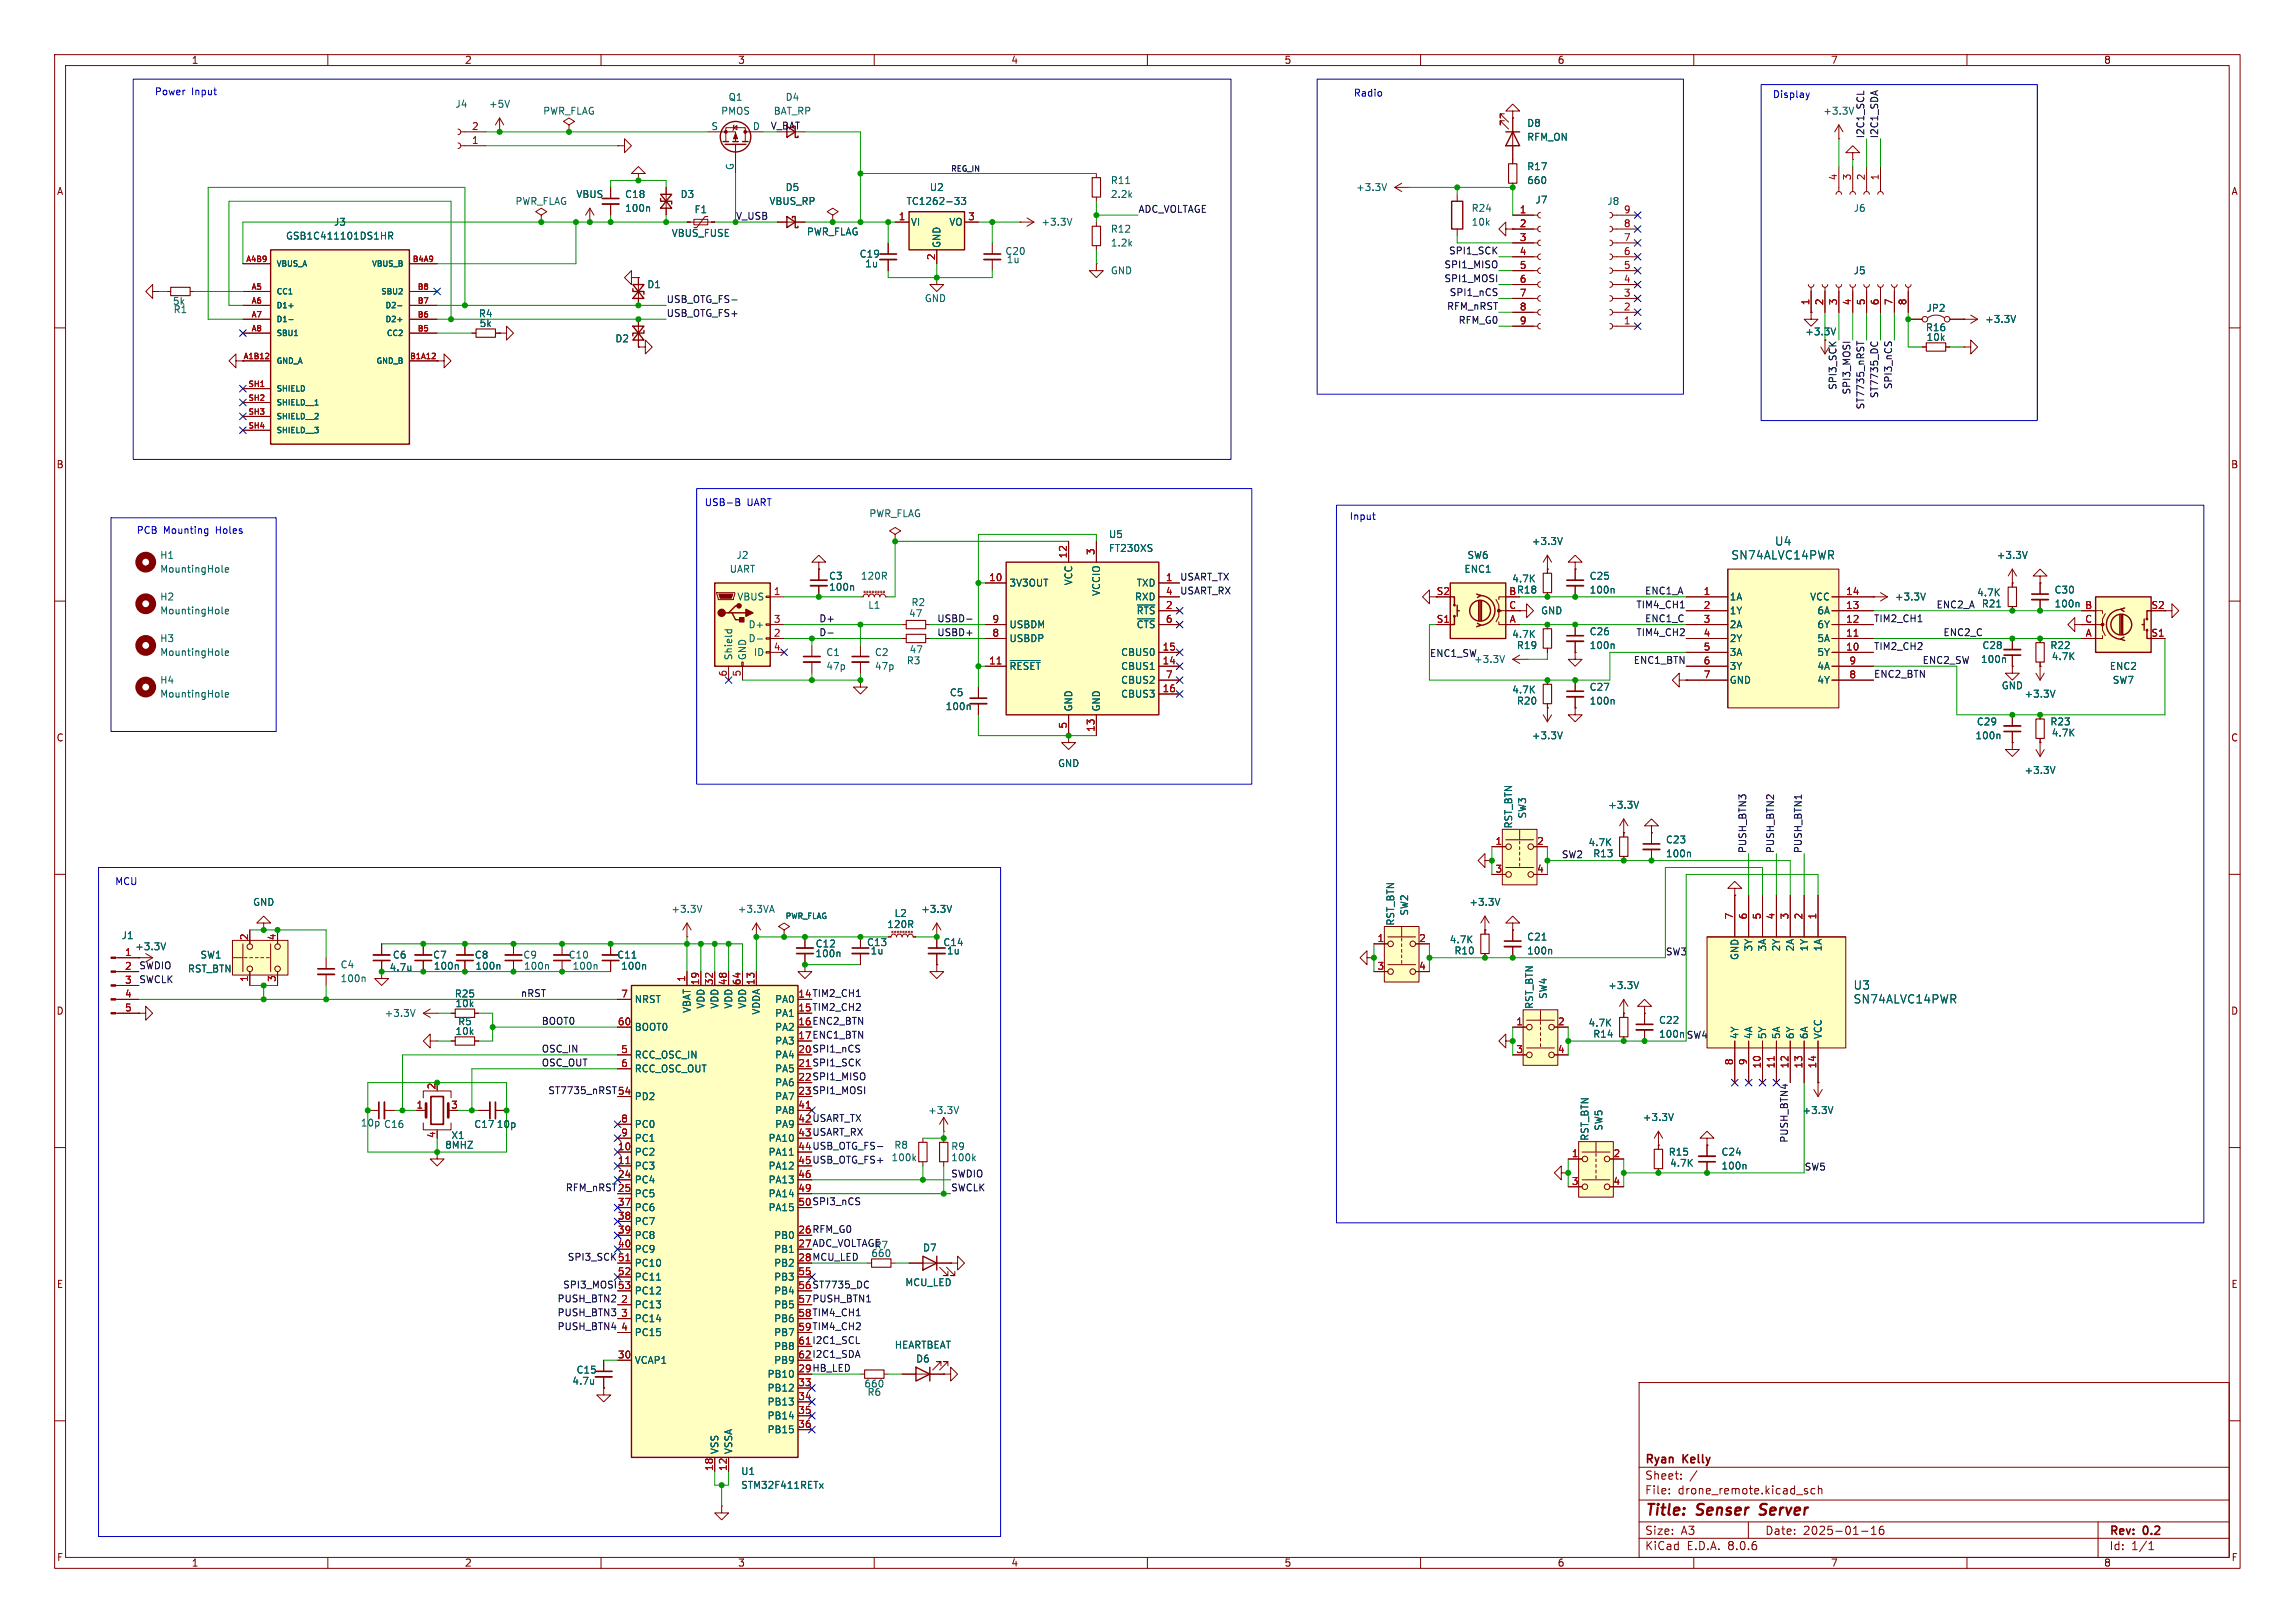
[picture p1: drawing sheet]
<svg xmlns="http://www.w3.org/2000/svg" width="297mm" height="210mm" viewBox="0 0 297 210" stroke-linecap="round" stroke-linejoin="round" font-family="sans-serif">
<defs><g id="words">
<g font-size="2" fill="#840000">
<text x="212.8" y="196.5">Title:</text>
<text x="219.7" y="196.5">Senser</text>
<text x="228.4" y="196.5">Server</text>
</g>
<g font-size="1.5" fill="#006464">
<text x="229.6" y="70.7">U4</text>
<text x="224" y="72.5">SN74ALVC14PWR</text>
<text x="239.8" y="128.2">U3</text>
<text x="239.8" y="130">SN74ALVC14PWR</text>
</g>
<g font-size="1.5" fill="#840000">
<text x="212.8" y="191.6">Sheet:</text>
<text x="212.8" y="189.6">Ryan</text>
<text x="217.8" y="189.6">Kelly</text>
<text x="212.8" y="193.5">File:</text>
<text x="217.1" y="193.5">drone_remote.kicad_sch</text>
<text x="212.8" y="200.7">KiCad</text>
<text x="212.8" y="198.7">Size:</text>
<text x="217.5" y="198.7">A3</text>
<text x="218.3" y="200.7">E.D.A.</text>
<text x="223.7" y="200.7">8.0.6</text>
<text x="228.4" y="198.7">Date:</text>
<text x="233.3" y="198.7">2025-01-16</text>
<text x="272.9" y="198.9">Rev:</text>
<text x="272.9" y="200.7">Id:</text>
<text x="275.8" y="200.7">1/1</text>
<text x="277.4" y="198.9">0.2</text>
</g>
<g font-size="1.3" fill="#840000">
<text x="24.7" y="8.4">1</text>
<text x="60.1" y="8.4">2</text>
<text x="95.5" y="8.4">3</text>
<text x="130.8" y="8.4">4</text>
<text x="166.2" y="8.4">5</text>
<text x="201.5" y="8.4">6</text>
<text x="236.9" y="8.4">7</text>
<text x="272.2" y="8.4">8</text>
<text x="7.3" y="25.4">A</text>
<text x="288.7" y="25.4">A</text>
<text x="7.2" y="60.7">B</text>
<text x="288.7" y="60.7">B</text>
<text x="269.8" y="80.6">C</text>
<text x="7.2" y="96.1">C</text>
<text x="288.7" y="96.1">C</text>
<text x="7.2" y="131.4">D</text>
<text x="103.2" y="129.1">14 TIM2_CH1</text>
<text x="103.2" y="130.9">15 TIM2_CH2</text>
<text x="288.7" y="131.4">D</text>
<text x="103.2" y="132.7">16 ENC2_BTN</text>
<text x="103.2" y="134.5">17 ENC1_BTN</text>
<text x="103.2" y="136.3">20 SPI1_nCS</text>
<text x="103.2" y="139.9">22 SPI1_MISO</text>
<text x="103.2" y="141.7">23 SPI1_MOSI</text>
<text x="103.2" y="145.3">42 USART_TX</text>
<text x="103.2" y="147.1">43 USART_RX</text>
<text x="103.2" y="148.9">44 USB_OTG_FS-</text>
<text x="103.2" y="150.7">45 USB_OTG_FS+</text>
<text x="103.2" y="159.7">26 RFM_G0</text>
<text x="103.2" y="161.5">27 ADC_VOLTAGE</text>
<text x="103.2" y="156.1">50 SPI3_nCS</text>
<text x="7.3" y="166.8">E</text>
<text x="103.2" y="163.3">28 MCU_LED</text>
<text x="103.2" y="166.8">56 ST7735_DC</text>
<text x="288.7" y="166.8">E</text>
<text x="103.2" y="168.6">57 PUSH_BTN1</text>
<text x="103.2" y="170.4">58 TIM4_CH1</text>
<text x="103.2" y="172.2">59 TIM4_CH2</text>
<text x="103.2" y="177.6">29 HB_LED</text>
<text x="103.2" y="175.8">62 I2C1_SDA</text>
<text x="7.3" y="202.1">F</text>
<text x="24.7" y="202.9">1</text>
<text x="60.1" y="202.9">2</text>
<text x="95.5" y="202.9">3</text>
<text x="130.8" y="202.9">4</text>
<text x="166.2" y="202.9">5</text>
<text x="201.5" y="202.9">6</text>
<text x="236.9" y="202.9">7</text>
<text x="272.2" y="202.9">8</text>
<text x="288.7" y="202.1">F</text>
</g>
<g font-size="1.3" fill="#0000c2">
<text x="20" y="12.5">Power</text>
<text x="24.8" y="12.5">Input</text>
<text x="175.1" y="12.6">Radio</text>
<text x="229.4" y="12.8">Display</text>
<text x="91.1" y="65.6">USB-B</text>
<text x="96.7" y="65.6">UART</text>
<text x="17.6" y="69.2">PCB</text>
<text x="21.1" y="69.2">Mounting</text>
<text x="28" y="69.2">Holes</text>
<text x="174.6" y="67.4">Input</text>
<text x="14.8" y="114.7">MCU</text>
</g>
<g font-size="1.3" fill="#006464">
<text x="58.9" y="14.1">J4</text>
<text x="63.2" y="14.1">+5V</text>
<text x="70.2" y="15">PWR_FLAG</text>
<text x="92" y="16.9">S</text>
<text x="93.3" y="15">PMOS</text>
<text x="94.2" y="13.2">Q1</text>
<text x="97.4" y="16.9">D</text>
<text x="100.1" y="15">BAT_RP</text>
<text x="101.6" y="13.2">D4</text>
<text x="197.6" y="16.6">D8</text>
<text x="235.9" y="15">+3.3V</text>
<text x="95" y="22.1" transform="rotate(-90 95 22.1)">G</text>
<text x="143.7" y="24">R11</text>
<text x="197.6" y="18.3">RFM_ON</text>
<text x="197.6" y="22.2">R17</text>
<text x="197.6" y="24">660</text>
<text x="43.2" y="29.3">J3</text>
<text x="66.6" y="26.7">PWR_FLAG</text>
<text x="74.5" y="25.8">VBUS</text>
<text x="80.8" y="25.8">C18</text>
<text x="80.8" y="27.6">100n</text>
<text x="88" y="25.8">D3</text>
<text x="89.8" y="27.7">F1</text>
<text x="99.5" y="26.7">VBUS_RP</text>
<text x="101.6" y="24.9">D5</text>
<text x="117.2" y="26.7">TC1262-33</text>
<text x="117.8" y="29.3">VI</text>
<text x="120.3" y="24.9">U2</text>
<text x="122.8" y="29.3">VO</text>
<text x="134.7" y="29.3">+3.3V</text>
<text x="143.7" y="25.8">2.2k</text>
<text x="175.4" y="24.9">+3.3V</text>
<text x="190.4" y="27.6">R24</text>
<text x="190.4" y="29.3">10k</text>
<text x="198.6" y="26.5">J7</text>
<text x="207.9" y="26.7">J8</text>
<text x="239.8" y="27.6">J6</text>
<text x="36.9" y="31.1">GSB1C411101DS1HR</text>
<text x="86.9" y="30.8">VBUS_FUSE</text>
<text x="104.4" y="30.6">PWR_FLAG</text>
<text x="111.2" y="33.5">C19</text>
<text x="111.9" y="34.7">1u</text>
<text x="121.8" y="32.1" transform="rotate(-90 121.8 32.1)">GND</text>
<text x="130" y="33.1">C20</text>
<text x="130.2" y="34.2">1u</text>
<text x="143.7" y="30.2">R12</text>
<text x="143.7" y="32">1.2k</text>
<text x="143.7" y="35.6">GND</text>
<text x="239.8" y="35.6">J5</text>
<text x="22.3" y="39.6">5k</text>
<text x="22.4" y="40.7">R1</text>
<text x="61.9" y="41.2">R4</text>
<text x="83.7" y="37.4">D1</text>
<text x="119.6" y="39.2">GND</text>
<text x="249.3" y="40.5">JP2</text>
<text x="256.8" y="41.9">+3.3V</text>
<text x="62" y="42.5">5k</text>
<text x="79.6" y="44.4">D2</text>
<text x="233.6" y="43.5">+3.3V</text>
<text x="249.2" y="43">R16</text>
<text x="249.3" y="44.3">10k</text>
<text x="112.4" y="67.1">PWR_FLAG</text>
<text x="143.4" y="71.6">FT230XS</text>
<text x="143.4" y="69.8">U5</text>
<text x="198.2" y="70.7">+3.3V</text>
<text x="20.7" y="77.8">H2</text>
<text x="20.7" y="72.5">H1</text>
<text x="20.7" y="74.2">MountingHole</text>
<text x="94.4" y="74.2">UART</text>
<text x="95.2" y="72.5">J2</text>
<text x="95.4" y="77.8">VBUS</text>
<text x="107.2" y="75.1">C3</text>
<text x="107.2" y="76.6">100n</text>
<text x="111.3" y="75.1">120R</text>
<text x="130.6" y="76">3V3OUT</text>
<text x="138.9" y="75.8" transform="rotate(-90 138.9 75.8)">VCC</text>
<text x="142.5" y="77.2" transform="rotate(-90 142.5 77.2)">VCCIO</text>
<text x="146.8" y="77.8">RXD</text>
<text x="147" y="76">TXD</text>
<text x="189.4" y="74.2">ENC1</text>
<text x="189.8" y="72.5">SW6</text>
<text x="195.2" y="77">BR18</text>
<text x="195.6" y="75.5">4.7K</text>
<text x="205.6" y="75.1">C25</text>
<text x="205.6" y="76.9">100n</text>
<text x="223.8" y="77.8">1A</text>
<text x="234.2" y="77.8">VCC</text>
<text x="245.2" y="77.8">+3.3V</text>
<text x="255.8" y="77.3">4.7K</text>
<text x="258.3" y="72.5">+3.3V</text>
<text x="265.8" y="76.9">C30</text>
<text x="20.7" y="79.6">MountingHole</text>
<text x="20.7" y="83.2">H3</text>
<text x="96.8" y="83.2">D-</text>
<text x="96.8" y="81.4">D+</text>
<text x="112.3" y="78.9">L1</text>
<text x="117.6" y="80">47</text>
<text x="117.9" y="78.6">R2</text>
<text x="130.6" y="83.2">USBDP</text>
<text x="130.6" y="81.4">USBDM</text>
<text x="147" y="79.6">~{RTS}</text>
<text x="147" y="81.4">~{CTS}</text>
<text x="195.6" y="82.7">4.7K</text>
<text x="199.4" y="79.6">GND</text>
<text x="205.6" y="82.3">C26</text>
<text x="223.8" y="79.6">1Y</text>
<text x="223.8" y="81.4">2A</text>
<text x="223.8" y="83.2">2Y</text>
<text x="235.1" y="83.2">5A</text>
<text x="235.1" y="81.4">6Y</text>
<text x="235.1" y="79.6">6A</text>
<text x="256.4" y="78.7">R21</text>
<text x="265.8" y="78.7">100n</text>
<text x="20.7" y="85">MountingHole</text>
<text x="20.7" y="88.6">H4</text>
<text x="94.9" y="85.5" transform="rotate(-90 94.9 85.5)">Shield</text>
<text x="96.7" y="85.5" transform="rotate(-90 96.7 85.5)">GND</text>
<text x="97.5" y="85">ID</text>
<text x="106.9" y="85">C1</text>
<text x="106.9" y="86.8">47p</text>
<text x="113.2" y="85">C2</text>
<text x="113.2" y="86.8">47p</text>
<text x="117.3" y="86.1">R3</text>
<text x="117.6" y="84.7">47</text>
<text x="130.6" y="86.8">~{RESET}</text>
<text x="145" y="86.8">CBUS1</text>
<text x="145" y="85">CBUS0</text>
<text x="145" y="88.6">CBUS2</text>
<text x="190.7" y="85.9">+3.3V</text>
<text x="195.6" y="89.9">4.7K</text>
<text x="196.2" y="84.1">R19</text>
<text x="205.6" y="89.5">C27</text>
<text x="205.6" y="84.1">100n</text>
<text x="223.8" y="85">3A</text>
<text x="223.8" y="86.8">3Y</text>
<text x="223.8" y="88.6">GND</text>
<text x="235.1" y="85">5Y</text>
<text x="235.1" y="88.6">4Y</text>
<text x="235.1" y="86.8">4A</text>
<text x="256.3" y="85.9">100n</text>
<text x="256.5" y="84.1">C28</text>
<text x="259" y="89.3">GND</text>
<text x="265.3" y="84.1">R22</text>
<text x="265.5" y="85.6">4.7K</text>
<text x="273" y="86.8">ENC2</text>
<text x="273.3" y="88.6">SW7</text>
<text x="20.7" y="90.4">MountingHole</text>
<text x="122.3" y="92">100n</text>
<text x="122.9" y="90.2">C5</text>
<text x="138.9" y="92.1" transform="rotate(-90 138.9 92.1)">GND</text>
<text x="142.5" y="92.1" transform="rotate(-90 142.5 92.1)">GND</text>
<text x="145" y="90.4">CBUS3</text>
<text x="196.2" y="91.3">R20</text>
<text x="198.2" y="95.8">+3.3V</text>
<text x="205.6" y="91.3">100n</text>
<text x="255.6" y="95.8">100n</text>
<text x="255.8" y="94">C29</text>
<text x="261.9" y="90.4">+3.3V</text>
<text x="265.3" y="94">R23</text>
<text x="265.5" y="95.4">4.7K</text>
<text x="136.9" y="99.4">GND</text>
<text x="261.9" y="100.3">+3.3V</text>
<text x="195.8" y="107.3" transform="rotate(-90 195.8 107.3)">RST_BTN</text>
<text x="197.6" y="106" transform="rotate(-90 197.6 106)">SW3</text>
<text x="208.1" y="104.8">+3.3V</text>
<text x="205.5" y="109.6">4.7K</text>
<text x="206.1" y="111.1">R13</text>
<text x="215.5" y="109.3">C23</text>
<text x="215.5" y="111.1">100n</text>
<text x="32.7" y="117.4">GND</text>
<text x="86.8" y="118.2">+3.3V</text>
<text x="95.4" y="118.2">+3.3VA</text>
<text x="115.7" y="118.8">L2</text>
<text x="119.1" y="118.2">+3.3V</text>
<text x="180.6" y="119.8" transform="rotate(-90 180.6 119.8)">RST_BTN</text>
<text x="182.4" y="118.6" transform="rotate(-90 182.4 118.6)">SW2</text>
<text x="190.1" y="117.4">+3.3V</text>
<text x="15.7" y="121.7">J1</text>
<text x="17.4" y="123.1">+3.3V</text>
<text x="24.3" y="126">RST_BTN</text>
<text x="25.9" y="124.2">SW1</text>
<text x="44" y="125.4">C4</text>
<text x="50.4" y="125.8">4.7u</text>
<text x="50.8" y="124.2">C6</text>
<text x="56" y="124.2">C7</text>
<text x="56.1" y="125.6">100n</text>
<text x="61.4" y="124.2">C8</text>
<text x="61.5" y="125.6">100n</text>
<text x="67.7" y="124.2">C9</text>
<text x="67.7" y="125.6">100n</text>
<text x="73.5" y="124.2">C10</text>
<text x="74" y="125.6">100n</text>
<text x="79.8" y="124.2">C11</text>
<text x="80.3" y="125.6">100n</text>
<text x="105.5" y="124">100n</text>
<text x="105.5" y="122.7">C12</text>
<text x="112.1" y="122.6">C13</text>
<text x="112.6" y="123.6">1u</text>
<text x="114.8" y="120.2">120R</text>
<text x="122" y="122.6">C14</text>
<text x="122.5" y="123.6">1u</text>
<text x="187.5" y="122.2">4.7K</text>
<text x="188.2" y="123.6">R10</text>
<text x="197.6" y="121.8">C21</text>
<text x="197.6" y="123.6">100n</text>
<text x="225.1" y="124.3" transform="rotate(-90 225.1 124.3)">GND</text>
<text x="226.9" y="123.2" transform="rotate(-90 226.9 123.2)">3Y</text>
<text x="228.7" y="123.2" transform="rotate(-90 228.7 123.2)">3A</text>
<text x="230.5" y="123.2" transform="rotate(-90 230.5 123.2)">2Y</text>
<text x="232.3" y="123.2" transform="rotate(-90 232.3 123.2)">2A</text>
<text x="234.1" y="123.2" transform="rotate(-90 234.1 123.2)">1Y</text>
<text x="235.9" y="123.2" transform="rotate(-90 235.9 123.2)">1A</text>
<text x="44" y="127.2">100n</text>
<text x="49.7" y="131.7">+3.3V</text>
<text x="58.8" y="129.2">R25</text>
<text x="58.9" y="130.5">10k</text>
<text x="82.1" y="129.9">NRST</text>
<text x="89.5" y="131.1" transform="rotate(-90 89.5 131.1)">VBAT</text>
<text x="91.3" y="130.6" transform="rotate(-90 91.3 130.6)">VDD</text>
<text x="93.1" y="130.6" transform="rotate(-90 93.1 130.6)">VDD</text>
<text x="94.9" y="130.6" transform="rotate(-90 94.9 130.6)">VDD</text>
<text x="96.7" y="130.6" transform="rotate(-90 96.7 130.6)">VDD</text>
<text x="98.5" y="131.4" transform="rotate(-90 98.5 131.4)">VDDA</text>
<text x="100.2" y="129.9">PA0</text>
<text x="100.2" y="131.7">PA1</text>
<text x="198.5" y="130.6" transform="rotate(-90 198.5 130.6)">RST_BTN</text>
<text x="200.3" y="129.3" transform="rotate(-90 200.3 129.3)">SW4</text>
<text x="208.1" y="128.1">+3.3V</text>
<text x="58.9" y="134.1">10k</text>
<text x="59.2" y="132.8">R5</text>
<text x="82.1" y="137.1">RCC_OSC_IN</text>
<text x="82.1" y="133.5">BOOT0</text>
<text x="100.2" y="133.5">PA2</text>
<text x="100.2" y="135.3">PA3</text>
<text x="100.2" y="137.1">PA4</text>
<text x="205.5" y="133">4.7K</text>
<text x="206.1" y="134.4">R14</text>
<text x="214.6" y="132.6">C22</text>
<text x="214.6" y="134.4">100n</text>
<text x="218.2" y="134.5">SW4</text>
<text x="225.1" y="134.5" transform="rotate(-90 225.1 134.5)">4Y</text>
<text x="226.9" y="134.5" transform="rotate(-90 226.9 134.5)">4A</text>
<text x="228.7" y="134.5" transform="rotate(-90 228.7 134.5)">5Y</text>
<text x="230.5" y="134.5" transform="rotate(-90 230.5 134.5)">5A</text>
<text x="232.3" y="134.5" transform="rotate(-90 232.3 134.5)">6Y</text>
<text x="234.1" y="134.5" transform="rotate(-90 234.1 134.5)">6A</text>
<text x="235.9" y="134.5" transform="rotate(-90 235.9 134.5)">VCC</text>
<text x="82.1" y="142.5">PD2</text>
<text x="82.1" y="138.9">RCC_OSC_OUT</text>
<text x="100.2" y="138.9">PA5</text>
<text x="100.2" y="140.7">PA6</text>
<text x="100.2" y="142.5">PA7</text>
<text x="46.6" y="145.9">10p</text>
<text x="49.6" y="146.1">C16</text>
<text x="57.5" y="148.8">8MHZ</text>
<text x="58.3" y="147.5">X1</text>
<text x="61.3" y="146.1">C17</text>
<text x="64.2" y="146.1">10p</text>
<text x="82.1" y="149.7">PC2</text>
<text x="82.1" y="146.1">PC0</text>
<text x="82.1" y="147.9">PC1</text>
<text x="99.4" y="147.9">PA10</text>
<text x="99.4" y="149.7">PA11</text>
<text x="100.2" y="144.3">PA8</text>
<text x="100.2" y="146.1">PA9</text>
<text x="115.7" y="148.8">R8</text>
<text x="120" y="144.3">+3.3V</text>
<text x="123" y="149">R9</text>
<text x="205.7" y="147.7" transform="rotate(-90 205.7 147.7)">RST_BTN</text>
<text x="207.5" y="146.4" transform="rotate(-90 207.5 146.4)">SW5</text>
<text x="212.5" y="145.2">+3.3V</text>
<text x="215.9" y="149.7">R15</text>
<text x="222.7" y="149.7">C24</text>
<text x="233.2" y="144.3">+3.3V</text>
<text x="82.1" y="151.5">PC3</text>
<text x="82.1" y="153.3">PC4</text>
<text x="82.1" y="155.1">PC5</text>
<text x="99.4" y="151.5">PA12</text>
<text x="99.4" y="153.3">PA13</text>
<text x="99.4" y="155.1">PA14</text>
<text x="115.3" y="150.4">100k</text>
<text x="123" y="150.4">100k</text>
<text x="216.1" y="151.1">4.7K</text>
<text x="222.7" y="151.5">100n</text>
<text x="82.1" y="156.9">PC6</text>
<text x="82.1" y="158.7">PC7</text>
<text x="82.1" y="160.5">PC8</text>
<text x="99.4" y="156.9">PA15</text>
<text x="100.1" y="160.5">PB0</text>
<text x="82.1" y="162.3">PC9</text>
<text x="82.1" y="164">PC10</text>
<text x="82.1" y="165.8">PC11</text>
<text x="82.1" y="167.6">PC12</text>
<text x="100.1" y="162.3">PB1</text>
<text x="100.1" y="164">PB2</text>
<text x="100.1" y="165.8">PB3</text>
<text x="100.1" y="167.6">PB4</text>
<text x="112.7" y="162.8">660</text>
<text x="117.1" y="166.6">MCU_LED</text>
<text x="119.4" y="162.1">D7</text>
<text x="82.1" y="169.4">PC13</text>
<text x="82.1" y="171.2">PC14</text>
<text x="82.1" y="173">PC15</text>
<text x="100.1" y="169.4">PB5</text>
<text x="100.1" y="171.2">PB6</text>
<text x="100.1" y="173">PB7</text>
<text x="74" y="179.3">4.7u</text>
<text x="74.5" y="177.9">C15</text>
<text x="82.1" y="176.6">VCAP1</text>
<text x="99.3" y="178.4">PB10</text>
<text x="100.1" y="174.8">PB8</text>
<text x="100.1" y="176.6">PB9</text>
<text x="111.8" y="179.7">660</text>
<text x="115.7" y="174.6">HEARTBEAT</text>
<text x="118.5" y="176.4">D6</text>
<text x="99.3" y="180.2">PB12</text>
<text x="99.3" y="182">PB13</text>
<text x="99.3" y="183.8">PB14</text>
<text x="99.3" y="185.6">PB15</text>
<text x="112.2" y="180.8">R6</text>
<text x="93.1" y="188.2" transform="rotate(-90 93.1 188.2)">VSS</text>
<text x="94.9" y="188.2" transform="rotate(-90 94.9 188.2)">VSSA</text>
<text x="95.8" y="191">U1</text>
<text x="95.8" y="192.8">STM32F411RETx</text>
</g>
<g font-size="1.3" fill="#a90000">
<text x="61" y="16.9">2</text>
<text x="61" y="18.7">1</text>
<text x="237.8" y="23.4" transform="rotate(-90 237.8 23.4)">4</text>
<text x="239.6" y="23.4" transform="rotate(-90 239.6 23.4)">3</text>
<text x="241.4" y="23.4" transform="rotate(-90 241.4 23.4)">2</text>
<text x="243.2" y="23.4" transform="rotate(-90 243.2 23.4)">1</text>
<text x="116.2" y="28.6">1</text>
<text x="125.2" y="28.6">3</text>
<text x="196.6" y="27.7">1</text>
<text x="196.6" y="29.5">2</text>
<text x="210.1" y="29.5">8</text>
<text x="210.1" y="27.7">9</text>
<text x="121.1" y="33.7" transform="rotate(-90 121.1 33.7)">2</text>
<text x="196.6" y="31.3">3</text>
<text x="196.6" y="33">4</text>
<text x="196.6" y="34.8">5</text>
<text x="210.1" y="34.8">5</text>
<text x="210.1" y="33">6</text>
<text x="210.1" y="31.3">7</text>
<text x="196.6" y="36.6">6</text>
<text x="196.6" y="38.4">7</text>
<text x="196.6" y="40.2">8</text>
<text x="210.1" y="40.2">2</text>
<text x="210.1" y="38.4">3</text>
<text x="210.1" y="36.6">4</text>
<text x="234.2" y="39.6" transform="rotate(-90 234.2 39.6)">1</text>
<text x="236" y="39.6" transform="rotate(-90 236 39.6)">2</text>
<text x="237.8" y="39.6" transform="rotate(-90 237.8 39.6)">3</text>
<text x="239.6" y="39.6" transform="rotate(-90 239.6 39.6)">4</text>
<text x="241.4" y="39.6" transform="rotate(-90 241.4 39.6)">5</text>
<text x="243.2" y="39.6" transform="rotate(-90 243.2 39.6)">6</text>
<text x="245" y="39.6" transform="rotate(-90 245 39.6)">7</text>
<text x="246.8" y="39.6" transform="rotate(-90 246.8 39.6)">8</text>
<text x="196.6" y="42">9</text>
<text x="210.1" y="42">1</text>
<text x="141.7" y="71.9" transform="rotate(-90 141.7 71.9)">3</text>
<text x="100.1" y="77">1</text>
<text x="127.9" y="75.3">10</text>
<text x="138.1" y="72.3" transform="rotate(-90 138.1 72.3)">12</text>
<text x="150.8" y="75.3">1</text>
<text x="150.8" y="77">4</text>
<text x="185.9" y="77">S2</text>
<text x="220.4" y="77">1</text>
<text x="238.8" y="77">14</text>
<text x="100.1" y="82.4">2</text>
<text x="100.1" y="80.6">3</text>
<text x="128.4" y="82.4">8</text>
<text x="128.4" y="80.6">9</text>
<text x="150.8" y="78.8">2</text>
<text x="150.8" y="80.6">6</text>
<text x="185.9" y="80.6">S1</text>
<text x="195.2" y="78.8">C</text>
<text x="195.3" y="80.6">A</text>
<text x="220.4" y="78.8">2</text>
<text x="220.4" y="80.6">3</text>
<text x="220.4" y="82.4">4</text>
<text x="238.8" y="82.4">11</text>
<text x="238.8" y="80.6">12</text>
<text x="238.8" y="78.8">13</text>
<text x="269.8" y="78.8">B</text>
<text x="269.8" y="82.4">A</text>
<text x="278.4" y="82.4">S1</text>
<text x="278.4" y="78.8">S2</text>
<text x="94.1" y="87.6" transform="rotate(-90 94.1 87.6)">6</text>
<text x="95.9" y="87.6" transform="rotate(-90 95.9 87.6)">5</text>
<text x="100.1" y="84.2">4</text>
<text x="127.9" y="86">11</text>
<text x="150.4" y="86">14</text>
<text x="150.4" y="84.2">15</text>
<text x="150.4" y="89.6">16</text>
<text x="150.8" y="87.8">7</text>
<text x="220.4" y="84.2">5</text>
<text x="220.4" y="86">6</text>
<text x="220.4" y="87.8">7</text>
<text x="238.8" y="84.2">10</text>
<text x="239.3" y="87.8">8</text>
<text x="239.3" y="86">9</text>
<text x="138.1" y="94.3" transform="rotate(-90 138.1 94.3)">5</text>
<text x="141.7" y="94.8" transform="rotate(-90 141.7 94.8)">13</text>
<text x="193.5" y="109.4">1</text>
<text x="193.5" y="113">3</text>
<text x="198.9" y="109.4">2</text>
<text x="198.9" y="113">4</text>
<text x="224.3" y="119" transform="rotate(-90 224.3 119)">7</text>
<text x="226.1" y="119" transform="rotate(-90 226.1 119)">6</text>
<text x="227.9" y="119" transform="rotate(-90 227.9 119)">5</text>
<text x="229.7" y="119" transform="rotate(-90 229.7 119)">4</text>
<text x="231.5" y="119" transform="rotate(-90 231.5 119)">3</text>
<text x="233.3" y="119" transform="rotate(-90 233.3 119)">2</text>
<text x="235.1" y="119" transform="rotate(-90 235.1 119)">1</text>
<text x="16.1" y="123.7">1</text>
<text x="16.1" y="125.5">2</text>
<text x="32.1" y="121.7" transform="rotate(-90 32.1 121.7)">2</text>
<text x="35.7" y="121.7" transform="rotate(-90 35.7 121.7)">4</text>
<text x="178.2" y="121.9">1</text>
<text x="178.2" y="125.5">3</text>
<text x="183.6" y="121.9">2</text>
<text x="183.6" y="125.5">4</text>
<text x="16.1" y="127.3">3</text>
<text x="16.1" y="129.1">4</text>
<text x="16.1" y="130.9">5</text>
<text x="32.1" y="127.1" transform="rotate(-90 32.1 127.1)">1</text>
<text x="35.7" y="127.1" transform="rotate(-90 35.7 127.1)">3</text>
<text x="80.3" y="129.1">7</text>
<text x="88.7" y="127.1" transform="rotate(-90 88.7 127.1)">1</text>
<text x="90.5" y="127.5" transform="rotate(-90 90.5 127.5)">19</text>
<text x="92.3" y="127.5" transform="rotate(-90 92.3 127.5)">32</text>
<text x="94.1" y="127.5" transform="rotate(-90 94.1 127.5)">48</text>
<text x="95.9" y="127.5" transform="rotate(-90 95.9 127.5)">64</text>
<text x="97.7" y="127.5" transform="rotate(-90 97.7 127.5)">13</text>
<text x="103.2" y="129.1">14</text>
<text x="103.2" y="130.9">15</text>
<text x="79.9" y="132.7">60</text>
<text x="80.3" y="136.3">5</text>
<text x="103.2" y="132.7">16</text>
<text x="103.2" y="134.5">17</text>
<text x="103.2" y="136.3">20</text>
<text x="196.2" y="132.7">1</text>
<text x="196.2" y="136.3">3</text>
<text x="201.6" y="132.7">2</text>
<text x="201.6" y="136.3">4</text>
<text x="224.3" y="137.9" transform="rotate(-90 224.3 137.9)">8</text>
<text x="226.1" y="137.9" transform="rotate(-90 226.1 137.9)">9</text>
<text x="53.8" y="143.5">1</text>
<text x="56.4" y="141" transform="rotate(-90 56.4 141)">2</text>
<text x="58.3" y="143.5">3</text>
<text x="79.9" y="141.7">54</text>
<text x="80.3" y="138.1">6</text>
<text x="103.2" y="138.1">21 SPI1_SCK</text>
<text x="103.2" y="143.5">41</text>
<text x="103.2" y="138.1">21</text>
<text x="103.2" y="139.9">22</text>
<text x="103.2" y="141.7">23</text>
<text x="227.9" y="138.3" transform="rotate(-90 227.9 138.3)">10</text>
<text x="229.7" y="138.3" transform="rotate(-90 229.7 138.3)">11</text>
<text x="231.5" y="138.3" transform="rotate(-90 231.5 138.3)">12</text>
<text x="233.3" y="138.3" transform="rotate(-90 233.3 138.3)">13</text>
<text x="235.1" y="138.3" transform="rotate(-90 235.1 138.3)">14</text>
<text x="56.4" y="147.3" transform="rotate(-90 56.4 147.3)">4</text>
<text x="79.9" y="148.9">10</text>
<text x="80.3" y="145.3">8</text>
<text x="80.3" y="147.1">9</text>
<text x="103.2" y="145.3">42</text>
<text x="103.2" y="147.1">43</text>
<text x="103.2" y="148.9">44</text>
<text x="203.3" y="149.8">1</text>
<text x="208.7" y="149.8">2</text>
<text x="79.9" y="150.7">11</text>
<text x="79.9" y="152.5">24</text>
<text x="79.9" y="154.3">25</text>
<text x="103.2" y="152.5">46</text>
<text x="103.2" y="154.3">49</text>
<text x="103.2" y="150.7">45</text>
<text x="203.3" y="153.4">3</text>
<text x="208.7" y="153.4">4</text>
<text x="79.9" y="156.1">37</text>
<text x="79.9" y="157.9">38</text>
<text x="79.9" y="159.7">39</text>
<text x="79.9" y="161.5">40</text>
<text x="103.2" y="159.7">26</text>
<text x="103.2" y="161.5">27</text>
<text x="103.2" y="156.1">50</text>
<text x="79.9" y="165.1">52</text>
<text x="79.9" y="163.3">51</text>
<text x="79.9" y="166.8">53</text>
<text x="103.2" y="165.1">55</text>
<text x="103.2" y="163.3">28</text>
<text x="103.2" y="166.8">56</text>
<text x="80.3" y="168.6">2</text>
<text x="80.3" y="170.4">3</text>
<text x="80.3" y="172.2">4</text>
<text x="103.2" y="168.6">57</text>
<text x="103.2" y="170.4">58</text>
<text x="103.2" y="172.2">59</text>
<text x="79.9" y="175.8">30</text>
<text x="103.2" y="179.4">33</text>
<text x="103.2" y="174">61 I2C1_SCL</text>
<text x="103.2" y="177.6">29</text>
<text x="103.2" y="174">61</text>
<text x="103.2" y="175.8">62</text>
<text x="103.2" y="181.2">34</text>
<text x="103.2" y="183">35</text>
<text x="103.2" y="184.8">36</text>
<text x="92.3" y="190.4" transform="rotate(-90 92.3 190.4)">18</text>
<text x="94.1" y="190.4" transform="rotate(-90 94.1 190.4)">12</text>
</g>
<g font-size="1.3" fill="#0f0f0f">
<text x="99.7" y="16.8">V_BAT</text>
<text x="241.3" y="18" transform="rotate(-90 241.3 18)">I2C1_SCL</text>
<text x="243.1" y="18" transform="rotate(-90 243.1 18)">I2C1_SDA</text>
<text x="147.3" y="27.6">ADC_VOLTAGE</text>
<text x="186.9" y="34.8">SPI1_MISO</text>
<text x="187.5" y="33">SPI1_SCK</text>
<text x="86.2" y="39.3">USB_OTG_FS-</text>
<text x="86.2" y="41.1">USB_OTG_FS+</text>
<text x="186.9" y="36.6">SPI1_MOSI</text>
<text x="187.2" y="40.2">RFM_nRST</text>
<text x="187.5" y="38.4">SPI1_nCS</text>
<text x="188.7" y="42">RFM_G0</text>
<text x="237.7" y="50.5" transform="rotate(-90 237.7 50.5)">SPI3_SCK</text>
<text x="239.5" y="51.1" transform="rotate(-90 239.5 51.1)">SPI3_MOSI</text>
<text x="241.3" y="53" transform="rotate(-90 241.3 53)">ST7735_nRST</text>
<text x="243.1" y="51.6" transform="rotate(-90 243.1 51.6)">ST7735_DC</text>
<text x="244.9" y="50.4" transform="rotate(-90 244.9 50.4)">SPI3_nCS</text>
<text x="152.7" y="77">USART_RX</text>
<text x="152.7" y="75.2">USART_TX</text>
<text x="212.8" y="77">ENC1_A</text>
<text x="106" y="80.6">D+</text>
<text x="106" y="82.4">D-</text>
<text x="121.2" y="80.6">USBD-</text>
<text x="121.2" y="82.4">USBD+</text>
<text x="211.7" y="82.4">TIM4_CH2</text>
<text x="211.7" y="78.8">TIM4_CH1</text>
<text x="212.8" y="80.6">ENC1_C</text>
<text x="242.5" y="80.6">TIM2_CH1</text>
<text x="250.5" y="78.8">ENC2_A</text>
<text x="251.4" y="82.4">ENC2_C</text>
<text x="185" y="85.1">ENC1_SW</text>
<text x="211.4" y="86">ENC1_BTN</text>
<text x="242.5" y="87.8">ENC2_BTN</text>
<text x="242.5" y="84.2">TIM2_CH2</text>
<text x="248.7" y="86">ENC2_SW</text>
<text x="202.1" y="111.1">SW2</text>
<text x="226.1" y="110.5" transform="rotate(-90 226.1 110.5)">PUSH_BTN3</text>
<text x="229.6" y="110.5" transform="rotate(-90 229.6 110.5)">PUSH_BTN2</text>
<text x="233.2" y="110.5" transform="rotate(-90 233.2 110.5)">PUSH_BTN1</text>
<text x="18" y="125.5">SWDIO</text>
<text x="215.5" y="123.7">SW3</text>
<text x="18" y="127.3">SWCLK</text>
<text x="67.4" y="129.1">nRST</text>
<text x="70" y="136.2">OSC_IN</text>
<text x="70" y="132.7">BOOT0</text>
<text x="70" y="138">OSC_OUT</text>
<text x="70.9" y="141.6">ST7735_nRST 54</text>
<text x="231.4" y="147.9" transform="rotate(-90 231.4 147.9)">PUSH_BTN4</text>
<text x="73.2" y="154.2">RFM_nRST25</text>
<text x="123" y="154.2">SWCLK</text>
<text x="123" y="152.4">SWDIO</text>
<text x="233.5" y="151.5">SW5</text>
<text x="113.1" y="161.7">R7</text>
<text x="72.8" y="166.8">SPI3_MOSI 53</text>
<text x="73.4" y="163.2">SPI3_SCK 51</text>
<text x="72.1" y="170.4">PUSH_BTN3</text>
<text x="72.1" y="168.6">PUSH_BTN2</text>
<text x="72.1" y="172.2">PUSH_BTN4</text>
</g>
<text font-size="1.3" fill="#009600" x="95.2" y="28.5">V_USB</text>
<text font-size="1" fill="#0f0f0f" x="123" y="22.3">REG_IN</text>
<g font-size="1" fill="#a90000">
<text x="31.8" y="33.9">A4B9</text>
<text x="53.3" y="33.9">B4A9</text>
<text x="32.5" y="37.5">A5</text>
<text x="32.5" y="39.3">A6</text>
<text x="32.5" y="41.1">A7</text>
<text x="54" y="41.1">B6</text>
<text x="54" y="39.3">B7</text>
<text x="54" y="37.5">B8</text>
<text x="32.5" y="42.9">A8</text>
<text x="53" y="46.5">B1A12</text>
<text x="54" y="42.9">B5</text>
<text x="32.1" y="50.1">SH1</text>
<text x="32.1" y="51.9">SH2</text>
<text x="32.1" y="53.7">SH3</text>
<text x="32.1" y="55.5">SH4</text>
</g>
<g font-size="1" fill="#006464">
<text x="35.7" y="34.6">VBUS_A</text>
<text x="48" y="34.6">VBUS_B</text>
<text x="35.7" y="38.2">CC1</text>
<text x="35.7" y="40">D1+</text>
<text x="35.7" y="41.8">D1-</text>
<text x="49.2" y="38.2">SBU2</text>
<text x="49.8" y="41.8">D2+</text>
<text x="49.8" y="40">D2-</text>
<text x="35.7" y="47.2">GND_A</text>
<text x="35.7" y="43.6">SBU1</text>
<text x="48.6" y="47.2">GND_B</text>
<text x="50" y="43.6">CC2</text>
<text x="35.7" y="50.8">SHIELD</text>
<text x="35.7" y="52.6">SHIELD__1</text>
<text x="35.7" y="54.4">SHIELD__2</text>
<text x="35.7" y="56.2">SHIELD__3</text>
<text x="101.6" y="119.1">PWR_FLAG</text>
</g>
<text font-size="1" fill="#840000" x="31.4" y="46.5">A1B12</text>
</g></defs>
<g fill="none" stroke="#840000" stroke-width=".13">
<path d="M7.1 7.1h282.8v195.8h-282.8zM8.5 8.5h280v193h-280zM42.4 7.1v1.4M77.8 7.1v1.4M113.1 7.1v1.4M148.5 7.1v1.4M183.8 7.1v1.4M219.2 7.1v1.4M254.6 7.1v1.4M7.1 42.4h1.4M288.5 42.4h1.4M7.1 77.8h1.4"/>
<path d="M288.5 77.8h1.4M7.1 113.1h1.4M288.5 113.1h1.4M7.1 148.5h1.4M288.5 148.5h1.4M212.1 178.9h76.4v22.6h-76.4zM7.1 183.8h1.4M212.1 199h76.4M212.1 196.9h76.4M212.1 194.1h76.4M212.1 189.9h76.4M216 193.2v.1"/>
<path d="M216 192.7v.1M217.5 191.3v.1M217.5 190.7v.1M219.6 190.3l-.9 1.4M226.3 196.9v2.1M233.7 193h.2l.1 .2-.2 .1h-.2M233.7 192.6l.2 .1M234.9 192.7l-.3-.1-.2 .2v.3l.1 .2h.4M235.3 192.7l.2-.1 .2 .1 .1 .6M235.3 192.2v1.1M240.9 198.1h.8M242.2 198.5h.6"/>
<path d="M242.2 197.8l.3-.3v1M243.7 197.5a.42 .42 0 0 0-.5 .4v.4l.1 .2h.3l.2-.1v-.3l-.1-.2h-.3l-.2 .2M271.5 196.9v4.6M278.1 199.8l.3-.3v1M288.5 183.8h1.4M42.4 201.5v1.4M77.8 201.5v1.4M113.1 201.5v1.4M148.5 201.5v1.4M183.8 201.5v1.4M219.2 201.5v1.4M254.6 201.5v1.4"/>
<path d="M278.1 200.5h.6"/>
</g>
<path d="M227.7 195.9l.2 .1M227.9 194.7l-.1 .3 .1 .1" fill="none" stroke="#840000" stroke-width=".28"/>
<path d="M35 32.3h18v25.2h-18z" fill="#ffffc2"/>
<path d="M35 32.3h18v25.2h-18zM187.9 26h1.4v3.6h-1.4z" fill="none" stroke="#840000" stroke-width=".18"/>
<g fill="none" stroke="#840000" stroke-width=".13">
<path d="M31.4 34.1h3.6M31.4 37.7h3.6M31.4 39.5h3.6M53 34.1h3.6M53 37.7h3.6M53 39.5h3.6M180.5 24.2l.9 .6M180.5 24.2h1.8M181.4 23.7l-.9 .5M182.3 24.2h.1M188.6 25.1v.9M188.6 29.6v.9"/>
<path d="M194.9 29.6v-.9l-.9 .9 .9 .9v-.9h.9M195.8 29.6h.1M195.8 38.6h3.2M195.8 36.8h3.2M195.8 35h3.2M195.8 33.2h3.2M195.8 31.4h3.2M195.8 29.6h3.2M195.8 27.8h3.2M199.4 38.3l-.3 .1-.1 .2 .1 .3 .3 .1M199.4 36.5l-.3 .1-.1 .2 .1 .3 .3 .1M199.4 34.7l-.3 .1-.1 .2 .1 .3 .3 .1"/>
<path d="M199.4 32.9l-.3 .1-.1 .2 .1 .3 .3 .1M199.4 31.1l-.3 .1-.1 .2 .1 .3 .3 .1M199.4 29.3l-.3 .1-.1 .2 .1 .3 .3 .1M199.4 27.5l-.3 .1-.1 .2 .1 .3 .3 .1M31.4 46.7h3.6M31.4 41.3h3.6M31.4 43.1h3.6M31.4 50.3h3.6M31.4 52.1h3.6M31.4 53.9h3.6M31.4 55.7h3.6M53 46.7h3.6"/>
<path d="M53 41.3h3.6M53 43.1h3.6M195.8 42.2h3.2M195.8 40.4h3.2M199.4 41.8l-.3 .2-.1 .2 .1 .3 .3 .1M199.4 40.1l-.3 .1-.1 .2 .1 .3 .3 .1M247 41.3h1.7M249.5 41.1a1.8 1.8 0 0 1 2.1 0M252.3 41.3h1.8M79 122.1v1.5M79 124.3v1.4M104.2 124.8v.9h.9l-.9 .9-.9-.9h.9"/>
<path d="M104.2 124.8h.1M104.2 121.2v1.5M104.2 123.4v1.4"/>
<circle cx="249.1" cy="41.3" r=".36"/>
<circle cx="252" cy="41.3" r=".36"/>
</g>
<path d="M34.7 45.7v.3l-.4 .4h.5M56.3 45.7v.3l-.4 .4h.4" fill="none" stroke="#a90000" stroke-width=".13"/>
<path d="M37.4 39.6h.5M50.3 30.5h.4l.1-.2v-.2l-.5-.1v.9M50.5 30.5l.3 .4M51.5 39.6h.5M179.4 23.8l-.3 .9M37.4 41.4h.5M38.1 43.4h.4M40.8 52.4h.4M51.5 41.4h.5M81.8 124h.5M83.4 124.8l.2 .1v.5M108.6 123.2l.1 .1v.5" fill="none" stroke="#006464" stroke-width=".13"/>
<path d="M77.9 123.6h2.2M103.1 122.7h2.1" fill="none" stroke="#840000" stroke-width=".23"/>
<path d="M77.9 124.3h2.2M103.1 123.4h2.1" fill="none" stroke="#840000" stroke-width=".22"/>
<path d="M81.7 127.5h21.6v61.1h-21.6z" fill="#ffffc2"/>
<path d="M194.9 17.1h1.8M195.8 17.1l.9 1.8h-1.8zM81.7 127.5h21.6v61.1h-21.6zM118.5 176.9l1.8 .9-1.8 .9zM119.4 162.5l1.8 .9-1.8 .9zM120.3 176.9v1.8M121.2 162.5v1.8" fill="none" stroke="#840000" stroke-width=".18"/>
<g fill="none" stroke="#840000" stroke-width=".13">
<path d="M59.3 16.7l.2 .1 .1 .3-.1 .2-.2 .1M59.3 18.5l.2 .1 .1 .3-.1 .2-.2 .1M59.6 17.1h3.3M59.6 18.9h3.3M64.7 17.1h.1M64.7 15.3l-.6 .9M64.7 15.3v1.8M64.7 15.3l.5 .9M194.7 14.7h-.6v.6v-.6l1.1 1.1M194.7 15.6h-.6v.6v-.6l1.1 1.1M195.8 14.4h.9l-.9-.9-.9 .9h.9v.9M195.8 15.3h.1"/>
<path d="M195.8 15.3v5.9M19.8 37.7v-.9l-.9 .9 .9 .9v-.9h.9M20.7 37.7h.1M70 27.8l.8-.4-.8-.5-.7 .5 .7 .4v.9M70 28.7h.1M114.9 31.4v1.5M114.9 33.6v1.4M195.8 23.7v.5M208.3 27.5l.3 .1 .1 .2-.1 .3-.3 .1M208.3 29.3l.3 .1 .1 .2-.1 .3-.3 .1M208.3 31.1l.3 .1 .1 .2-.1 .3-.3 .1M208.3 32.9l.3 .1 .1 .2-.1 .3-.3 .1"/>
<path d="M208.3 34.7l.3 .1 .1 .2-.1 .3-.3 .1M208.3 36.5l.3 .1 .1 .2-.1 .3-.3 .1M208.3 38.3l.3 .1 .1 .2-.1 .3-.3 .1M208.7 27.8h3.2M208.7 29.6h3.2M208.7 31.4h3.2M208.7 33.2h3.2M208.7 35h3.2M208.7 36.8h3.2M208.7 38.6h3.2M61.1 43.1h.5M64.1 43.1h.6"/>
<path d="M64.7 43.1h.9v-.9l.9 .9-.9 .9v-.9M64.7 43.1h.1M208.3 40.1l.3 .1 .1 .2-.1 .3-.3 .1M208.3 41.8l.3 .2 .1 .2-.1 .3-.3 .1M208.7 40.4h3.2M208.7 42.2h3.2M185 77.2v-.9l-.9 .9 .9 .9v-.9h.9M105.1 83.5v1.5M105.1 85.7v1.4M88.9 119.4v1.8M88.9 119.4l-.5 .9M88.9 119.4l.5 .9"/>
<path d="M97.9 119.4v1.8M97.9 119.4l-.6 .9M97.9 119.4l.5 .9M224.5 114.9h.9l-.9-.9-.9 .9h.9v.9M224.5 115.8h.1M66.5 122.1v1.5M66.5 124.3v1.4M72.7 122.1v1.5M72.7 124.3v1.4M79.9 136.5h1.8M79.9 138.3h1.8M79.9 132.9h1.8"/>
<path d="M79.9 129.3h1.8M88.9 121.2h.1M88.9 125.7v1.8M90.7 125.7v1.8M92.5 125.7v1.8M94.3 125.7v1.8M96.1 125.7v1.8M97.9 121.2h.1M97.9 125.7v1.8M101.5 120.3l.7-.4-.7-.5-.7 .5 .7 .4v.9M101.5 121.2h.1M121.2 121.2v1.5"/>
<path d="M121.2 123.4v1.4M79.9 149.1h1.8M79.9 150.9h1.8M79.9 152.7h1.8M79.9 154.5h1.8M79.9 156.3h1.8M79.9 158h1.8M79.9 159.8h1.8M79.9 141.9h1.8M79.9 145.5h1.8M79.9 147.3h1.8M103.3 152.7h1.8"/>
<path d="M103.3 154.5h1.8M103.3 143.7h1.8M122.1 146.4h.1M122.1 144.6v1.8M122.1 147.3v.5M122.1 150.3v.6M122.1 144.6l-.5 .9M122.1 144.6l.6 .9M78.1 179.6v.9h.9l-.9 .9-.9-.9h.9M78.1 179.6h.1M78.1 176v1.4M78.1 178.2v1.4"/>
<path d="M79.9 168.8h1.8M79.9 170.6h1.8M79.9 176h1.8M79.9 172.4h1.8M79.9 161.6h1.8M79.9 163.4h1.8M79.9 165.2h1.8M79.9 167h1.8M103.3 179.6h1.8M103.3 165.2h1.8M111.4 177.8h.5M114.4 177.8h.5"/>
<path d="M116.7 177.8h5.4M117.6 163.4h5.4M121.6 164l1.1 1.1h-.6h.6v-.6M121.8 176.7v-.5h-.6h.6l-1.1 1.1M122.1 177.8h.9v-.9l.9 .9-.9 .9v-.9M122.1 177.8h.1M122.5 164l1.1 1.1h-.6h.6v-.6M122.7 176.7v-.5h-.6h.6l-1.1 1.1M123 163.4h.9v.9l.9-.9-.9-.9v.9M123 163.4h.1M92.5 188.6v1.8M93.4 194.9v.9h.9l-.9 .9-.9-.9h.9"/>
<path d="M93.4 194.9h.1M94.3 188.6v1.8M103.3 181.4h1.8M103.3 183.2h1.8M103.3 185h1.8"/>
</g>
<path d="M81 150.6h.5M104.3 143.4h.6M81 163.1h.5" fill="none" stroke="#a90000" stroke-width=".13"/>
<g fill="none" stroke="#006464" stroke-width=".13">
<path d="M65.9 13l-.3 .9M90.8 117.2l-.3 .8M99.7 117.8h.4M99.9 117.2l.3 .8M70.9 124.8l.1 .1v.5M77.1 124.8l.2 .1v.5M102.2 149.5h.5M124.1 143.2l-.3 .9M126 149.9l.2 .3M126.2 149.6l-.3 .3M76.8 178.5v.6M76.8 179v.1"/>
<path d="M85 165.6h.5M106.1 192l.4 .6M106.5 192l-.4 .6"/>
</g>
<path d="M113.9 33.6h2.1M104 85.7h2.1M65.4 123.6h2.1M71.7 123.6h2.1M120.2 123.4h2.1M77 178.2h2.2" fill="none" stroke="#840000" stroke-width=".23"/>
<path d="M113.9 32.9h2.1M104 85h2.1M65.4 124.3h2.1M71.7 124.3h2.1M120.2 122.7h2.1M77 177.4h2.2" fill="none" stroke="#840000" stroke-width=".22"/>
<path d="M195.2 21.2h1.1v2.5h-1.1zM61.6 42.6h2.5v1h-2.5zM121.6 147.8h1.1v2.5h-1.1zM111.9 177.3h2.5v1h-2.5z" fill="none" stroke="#840000" stroke-width=".14"/>
<path d="M187.7 75.4h7.2v7.2h-7.2z" fill="#ffffc2"/>
<g fill="none" stroke="#840000" stroke-width=".18">
<path d="M187.7 75.4h7.2v7.2h-7.2zM187.7 77.2h.5v1.1M188.2 79.7v1.1h-.5M188.6 79h.3M188.6 78.3v1.4M191.1 76.9l.5 .1-.4 .3M191.4 77.8v2.5M191.5 77.1a1.93 1.93 0 0 1 2 1.9 1.93 1.93 0 0 1-2 1.9M191.5 77.8v2.5M191.7 77.8v2.5M191.2 80.6l.4 .3-.5 .2"/>
<circle cx="188.2" cy="78.3" r=".09"/>
<circle cx="188.2" cy="79.7" r=".09"/>
<circle cx="191.5" cy="79" r="1.35"/>
</g>
<circle cx="194" cy="79" r=".18" fill="#840000" stroke="#840000" stroke-width=".13"/>
<g fill="none" stroke="#840000" stroke-width=".13">
<path d="M73.6 16.2l.8-.5-.8-.4-.7 .4 .7 .5v.9M73.6 17.1h.1M121.2 35.9v.9h.9l-.9 .9-.9-.9h.9M121.2 35.9h.1M193.6 77.6l.4 .7v.7h2.7M194.3 79h-.3v.7l-.4 .8M196.7 77.2h-2.7v.4M196.7 79h.9v-.9l.9 .9-.9 .9v-.9M196.7 79h.1M200.3 73.6v.6M200.3 76.7v.5M185.9 80.8h1.8"/>
<path d="M194 80.5v.3h2.7M195.8 85.3l.9 .5M195.8 85.3h1.8M196.7 84.8l-.9 .5M197.6 85.3h.1M200.3 80.8v.6M200.3 83.9v.5M217.3 88v-.9l-.9 .9 .9 .9v-.9h.9M218.2 88h.1M210.1 107.8h.1M210.1 106l-.5 .9M210.1 106v2.3"/>
<path d="M210.1 110.8v.6M210.1 106l.6 .9M213.7 106.9h.9l-.9-.9-.9 .9h.9v.9M213.7 107.8h.1M213.7 107.8v1.4M213.7 109.9v1.5"/>
</g>
<path d="M199.7 74.2h1.1v2.5h-1.1zM199.7 81.4h1.1v2.5h-1.1zM209.6 108.3h1.1v2.5h-1.1z" fill="none" stroke="#840000" stroke-width=".14"/>
<path d="M194.7 84.8l-.3 .9M212.1 103.7l-.3 .9M218.6 110.3l.2 .1v.5" fill="none" stroke="#006464" stroke-width=".13"/>
<path d="M212.6 109.9h2.2" fill="none" stroke="#840000" stroke-width=".23"/>
<path d="M212.6 109.2h2.2" fill="none" stroke="#840000" stroke-width=".22"/>
<path d="M194.4 107.3h4.5v7.2h-4.5z" fill="#ffffc2"/>
<g fill="none" stroke="#840000" stroke-width=".13">
<path d="M79.9 18.9h.9v-.9l.9 .9-.9 .9v-.9M79.9 18.9h.1M91.6 17.1h3.6v1.2M93.9 18.3v-1.8h2.5v1.8M94.9 16.5l.5-.2v.5zM95 16.2l-.1 .1v.5l-.1 .1M95.2 18.7v3.8M96.4 17.1h2.4M102.9 17.1h1.3M79 24.2v1.5M79 26.4v1.4M81.7 35.9v-.9l-.9 .9 .9 .9v-.9h.9"/>
<path d="M82.6 35.9h.1M82.6 35.9v3.6M88.9 28.7h3.6M89.8 28.4h1.8v.7h-1.8zM91.6 28h-.4l-1 1.5h-.4M100.6 28.7h3.6M107.8 27.8l.7-.4-.7-.5-.8 .5 .8 .4v.9M107.8 28.7h.1M132 28.7h.1M132 28.7h1.8M132.9 28.2l.9 .5M133.8 28.7l-.9 .6"/>
<path d="M141.9 34.1v.9h.9l-.9 .9-.9-.9h.9M141.9 34.1h.1M141.9 22.5v.5M141.9 25.5v.5M141.9 28.7v.6M141.9 31.8v.5M111.4 77.2h.3l.1-.2 .3-.1 .2 .1 .1 .2 .1-.2 .3-.1 .2 .1 .1 .2 .2-.2 .2-.1 .3 .1 .1 .2 .1-.2 .2-.1 .3 .1 .1 .2h.3M111.8 76.7h.2M111.8 76.5h.2M112.2 76.7h.1M112.2 76.5h.1M112.5 76.7h.2"/>
<path d="M112.5 76.5h.2M112.9 76.7h.2M112.9 76.5h.2M113.2 76.7h.2M113.2 76.5h.2M113.6 76.7h.2M113.6 76.5h.2M114 76.7h.1M114 76.5h.1M114.3 76.7h.2M114.3 76.5h.2M115.8 69.1l.8-.4-.8-.5-.7 .5 .7 .4v.9"/>
<path d="M115.8 70h.1M203.8 72.7h.9l-.9-.9-.9 .9h.9v.9M203.8 73.6h.1M111.4 88v.9h.9l-.9 .9-.9-.9h.9M111.4 88h.1M126.6 88.9v1.4M126.6 91.1v1.4M138.3 95.2v.9h.9l-.9 .9-.9-.9h.9M138.3 95.2h.1M199.7 92.5l.6 .9M200.3 91.6h.1M200.3 88v.5"/>
<path d="M200.3 91.1v2.3M200.8 92.5l-.5 .9M203.8 91.6v.9h.9l-.9 .9-.9-.9h.9M203.8 91.6h.1M203.8 88v1.4M203.8 90.2v1.4M193.1 109.6h1.8M193.1 113.1h1.8M194.4 107.3h4.5v7.2h-4.5zM194.9 112.3h3.6M194.9 108.7h3.6M196.7 107.4v1.3"/>
<path d="M196.7 108.8v.4M196.7 109.6v.3M196.7 110.3v.3M196.7 111v.4M196.7 111.7v.4M198.5 109.6h1.8M198.5 113.1h1.8"/>
<circle cx="195.2" cy="109.6" r=".36"/>
<circle cx="195.2" cy="113.1" r=".36"/>
<circle cx="198.1" cy="109.6" r=".36"/>
<circle cx="198.1" cy="113.1" r=".36"/>
</g>
<path d="M77.9 26.4h2.2M125.5 91.1h2.2M202.8 90.2h2.1" fill="none" stroke="#840000" stroke-width=".23"/>
<path d="M77.9 25.7h2.2M125.5 90.3h2.2M202.8 89.4h2.1" fill="none" stroke="#840000" stroke-width=".22"/>
<path d="M83.9 26.8l.2 .1v.5M138.7 28.2l-.3 .9M145.7 23.8h.5M125.4 91.2l.2 .2v.4M202.2 94.7l-.3 .9M208.8 90.5l.1 .1v.5" fill="none" stroke="#006464" stroke-width=".13"/>
<path d="M141.3 29.3h1.1v2.5h-1.1zM141.3 23h1.1v2.5h-1.1zM199.7 88.5h1.1v2.6h-1.1z" fill="none" stroke="#840000" stroke-width=".14"/>
<g fill="none" stroke="#840000" stroke-width=".18">
<path d="M93.6 18.3h.7M93.8 18.7h2.7M94.8 18.3h.7M96.1 18.3h.7M101.8 16.3l1.1 .8-1.1 .7zM102.6 16.5v-.2h.3v1.5h.4v-.2M81.9 37.4v.3h1.4v.4M81.9 36.8h1.4l-1.4 1.8h1.4zM101.8 28l1.1 .7-1.1 .8zM102.6 28.2v-.2h.3v1.5h.4v-.2"/>
<circle cx="95.2" cy="17.7" r="1.98"/>
</g>
<g fill="#840000" stroke="#840000" stroke-width=".13">
<path d="M95.2 17.2l.3 .8h-.6z"/>
<circle cx="93.9" cy="17.1" r=".18"/>
<circle cx="96.4" cy="17.1" r=".18"/>
</g>
<path d="M117.6 27.4h7.2v4.9h-7.2z" fill="#ffffc2"/>
<path d="M117.6 27.4h7.2v4.9h-7.2z" fill="none" stroke="#840000" stroke-width=".18"/>
<path d="M115.8 28.7h1.8M121.2 32.3v1.8M124.8 28.7h1.8M203.8 80.8v1.5M203.8 83v1.4" fill="none" stroke="#840000" stroke-width=".13"/>
<path d="M123.6 25.6h.5l-.3 .3 .3 .1v.3l-.2 .2h-.2M124.4 25.6h.6l-.3 .3 .2 .1v.4l-.1 .1-.4-.1M208.8 83.3l.1 .2v.4" fill="none" stroke="#006464" stroke-width=".13"/>
<path d="M202.8 83h2.1" fill="none" stroke="#840000" stroke-width=".23"/>
<path d="M202.8 82.3h2.1" fill="none" stroke="#840000" stroke-width=".22"/>
<path d="M92.5 75.4h7.2v10.8h-7.2z" fill="#ffffc2"/>
<path d="M85.5 25.7v.3h1.4v.4M85.5 25.1h1.4l-1.4 1.8h1.4zM81.9 42.2h1.4l-1.4 1.8h1.4zM83.3 42.7v.4h-1.4v.4M92.5 75.4h7.2v10.8h-7.2zM94.3 79.3h.4l.5 .9h.9M94.7 79.3h1.8M95.6 78.4h-.4l-.9 .9h-.5" fill="none" stroke="#840000" stroke-width=".18"/>
<g fill="#840000" stroke="#840000" stroke-width=".18">
<path d="M96.5 78.8l.9 .5-.9 .4z"/>
<path d="M95.7 79.9h.6v.6h-.6z"/>
<circle cx="93.4" cy="79.3" r=".45"/>
<circle cx="95.6" cy="78.4" r=".27"/>
</g>
<g fill="none" stroke="#840000" stroke-width=".13">
<path d="M76.3 28.7h.1M76.3 26.9l-.5 .9M76.3 26.9v1.8M76.3 26.9l.6 .9M86.2 24.2v3.6M128.4 31.4v1.5M128.4 33.6v1.4M82.6 44.9h.9v-.9l.9 .9-.9 .9v-.9M82.6 44.9h.1M82.6 41.3v3.6M92.8 76.7h2.3v.2l-.2 .7h-2zM99.1 77.1h.6v.2h-.6z"/>
<path d="M99.7 77.2h1.8M106 72.7h.9l-.9-.9-.9 .9h.9v.9M106 73.6h.1M106 73.6v1.5M106 75.8v1.4M260.4 75.4v.6M260.4 78.5v.5M94.3 86.2v1.8M96 85.7h.2v.5h-.2zM96.1 86.2v1.8M99.1 84.3h.6v.2h-.6zM99.1 82.5h.6v.2h-.6z"/>
<path d="M99.1 80.7h.6v.2h-.6zM99.7 82.6h1.8M99.7 80.8h1.8M99.7 84.4h1.8M111.4 83.5v1.5M111.4 85.7v1.4M116.7 82.6h.6M116.7 80.8h.6M119.8 82.6h.5M119.8 80.8h.5M203.8 84.4v.9h.9l-.9 .9-.9-.9h.9M203.8 84.4h.1"/>
<path d="M260.4 86.2v.9h.9l-.9 .9-.9-.9h.9M260.4 86.2h.1M260.4 96.1v.9h.9l-.9 .9-.9-.9h.9M260.4 96.1h.1M260.4 82.6v1.5M260.4 84.8v1.4M260.4 92.5v1.4M260.4 94.6v1.5M263.5 87.1l.5 .9M264 86.2h.1M264 82.6v.6M264 85.7v2.3"/>
<path d="M264 92.5v.5M264 95.5v.6M264.6 87.1l-.6 .9M42.2 123.9v1.5M42.2 126.1v1.4M49.4 125.7v.9h.9l-.9 .9-.9-.9h.9M49.4 125.7h.1M49.4 122.1v1.5M49.4 124.3v1.4M54.8 131.1l.9 .5M54.8 131.1h1.8M55.7 134.7v-.9l-.9 .9 .9 .9v-.9h.9"/>
<path d="M55.7 130.6l-.9 .5M56.6 131.1h.1M56.6 134.7h.1M47.6 143.7h1.4M49.7 143.7h1.5"/>
</g>
<path d="M93 76.9h1.8l-.2 .5h-1.4z" fill="#840000" stroke="#840000" stroke-width=".13"/>
<g fill="none" stroke="#006464" stroke-width=".13">
<path d="M110.3 75.8l.2 .1v.5M258.4 78.5h.5M93.8 81.5h.9M94.1 81.5v.2M94.7 81.5v.2M98 82.7h.7M258.7 95l.1 .1v.5M259.4 85.1l.1 .1v.5M265.9 89.3l-.3 .9M47.1 126.4l.1 .2v.4M53.2 125v.6M53.2 125.5h-.1"/>
<path d="M53.7 130.6l-.3 .9"/>
</g>
<path d="M127.3 33.6h2.2M104.9 75.8h2.1M110.3 85.7h2.1M259.3 84.1h2.2M259.3 93.9h2.2M41.1 126.1h2.2M48.3 123.6h2.2M49.7 142.6v2.2" fill="none" stroke="#840000" stroke-width=".23"/>
<path d="M127.3 32.9h2.2M104.9 75.1h2.1M110.3 85h2.1M259.3 84.8h2.2M259.3 94.6h2.2M41.1 125.4h2.2M48.3 124.3h2.2M49 142.6v2.2" fill="none" stroke="#840000" stroke-width=".22"/>
<path d="M259.9 76h1.1v2.5h-1.1zM117.3 82.1h2.5v1.1h-2.5zM117.3 80.3h2.5v1.1h-2.5zM263.5 93h1.1v2.5h-1.1zM263.5 83.2h1.1v2.5h-1.1z" fill="none" stroke="#840000" stroke-width=".14"/>
<path d="M130.2 72.7h19.8v19.8h-19.8z" fill="#ffffc2"/>
<path d="M130.2 72.7h19.8v19.8h-19.8z" fill="none" stroke="#840000" stroke-width=".18"/>
<g fill="none" stroke="#840000" stroke-width=".13">
<path d="M127.5 75.4h2.7M138.3 70v2.7M141.9 70v2.7M150 75.4h2.7M150 79h2.7M150 77.2h2.7M127.5 86.2h2.7M127.5 80.8h2.7M127.5 82.6h2.7M138.3 92.5v2.7M141.9 92.5v2.7M150 86.2h2.7"/>
<path d="M150 84.4h2.7M150 89.8h2.7M150 80.8h2.7M150 88h2.7"/>
</g>
<path d="M147.2 78.3h2.2M130.7 85.5h3.9M147.2 80.1h2.2" fill="none" stroke="#006464" stroke-width=".13"/>
<path d="M129 85.9h.5" fill="none" stroke="#a90000" stroke-width=".13"/>
<path d="M220.9 121.2h18v14.4h-18z" fill="#ffffc2"/>
<g fill="none" stroke="#840000" stroke-width=".13">
<path d="M224.5 115.8v5.4M226.3 115.8v5.4M228.1 115.8v5.4M229.9 115.8v5.4M231.7 115.8v5.4M233.5 115.8v5.4M235.3 115.8v5.4M220.9 121.2h18v14.4h-18zM220.9 121.2h18M224.5 134.7v5.4M226.3 134.7v5.4M228.1 134.7v5.4"/>
<path d="M229.9 134.7v5.4M231.7 134.7v5.4M233.5 134.7v5.4M235.3 134.7v5.4"/>
</g>
<path d="M229.6 136.7v.5" fill="none" stroke="#a90000" stroke-width=".13"/>
<path d="M204.3 147.7h4.5v7.2h-4.5z" fill="#ffffc2"/>
<g fill="none" stroke="#840000" stroke-width=".13">
<path d="M176.9 123.9v-.9l-.9 .9 .9 .9v-.9h.9M177.8 123.9h.1M202.9 150h1.8M202.9 153.6h1.8M204.3 147.7h4.5v7.2h-4.5zM204.7 152.7h3.6M204.7 149.1h3.6M206.5 147.8v1.3M206.5 149.2v.4M206.5 150v.3M206.5 150.7v.3M206.5 151.4v.4"/>
<path d="M206.5 152.1v.4M208.3 150h1.8M208.3 153.6h1.8M234.7 141l.6 .9M235.3 140.1h.1M235.3 140.1v1.8M235.8 141l-.5 .9"/>
<circle cx="205.1" cy="150" r=".36"/>
<circle cx="205.1" cy="153.6" r=".36"/>
<circle cx="208" cy="150" r=".36"/>
<circle cx="208" cy="153.6" r=".36"/>
</g>
<path d="M237.2 143.2l-.3 .9" fill="none" stroke="#006464" stroke-width=".13"/>
<path d="M197.1 130.7h4.5v7.1h-4.5z" fill="#ffffc2"/>
<g fill="none" stroke="#840000" stroke-width=".13">
<path d="M195.8 132.9h1.8M195.8 136.5h1.8M197.1 130.7h4.5v7.1h-4.5zM197.6 135.6h3.6M197.6 132h3.6M199.4 130.7v1.3M199.4 132.2v.3M199.4 132.9v.4M199.4 133.6v.4M199.4 134.3v.4M199.4 135.1v.3M201.2 132.9h1.7"/>
<path d="M201.2 136.5h1.7"/>
<circle cx="197.9" cy="136.5" r=".36"/>
<circle cx="197.9" cy="132.9" r=".36"/>
<circle cx="200.8" cy="136.5" r=".36"/>
<circle cx="200.8" cy="132.9" r=".36"/>
</g>
<path d="M30.1 121.7h7.2v4.5h-7.2z" fill="#ffffc2"/>
<g fill="none" stroke="#840000" stroke-width=".13">
<path d="M242.5 77.2h.1M242.5 77.2h1.8M243.4 76.7l.9 .5M244.3 77.2l-.9 .6M34.1 119.4h.9l-.9-.9-.9 .9h.9v.9M15 123.9h4.8M15 131.1h3M15 129.3h3M15 127.5h3M15 125.7h3M18 131.1h.9v-.9l.9 .9-.9 .9v-.9M18 131.1h.1"/>
<path d="M18 123.9h.1M18.9 123.4l.9 .5M19.8 123.9l-.9 .6M30.1 121.7h7.2v4.5h-7.2zM30.2 123.9h1.2M31.4 122.1v3.6M31.6 123.9h.4M32.3 123.9h.4M32.3 120.3v1.8M32.3 125.7v1.8M33 123.9h.4M33.8 123.9h.3"/>
<path d="M34.1 120.3h.1M34.5 123.9h.3M35 122.1v3.6M35.9 120.3v1.8M35.9 125.7v1.8M58.4 131.1h.5M58.4 134.7h.5M61.4 131.1h.6M61.4 134.7h.6M53.9 143.7h1.2M54.8 145.3v.9h3.6v-.9M54.8 142.1v-.9h3.6v.9"/>
<path d="M56.6 149.1v.9h.9l-.9 .9-.9-.9h.9M56.6 149.1h.1M56.6 146.2v.2M62 143.7h1.4M64.1 143.7h1.5M202.1 151.8v-.9l-.9 .9 .9 .9v-.9h.8M202.9 151.8h.1"/>
<circle cx="32.3" cy="122.5" r=".36"/>
<circle cx="32.3" cy="125.4" r=".36"/>
<circle cx="35.9" cy="122.5" r=".36"/>
<circle cx="35.9" cy="125.4" r=".36"/>
</g>
<path d="M249.2 76.7l-.3 .9M21.4 122l-.3 .9" fill="none" stroke="#006464" stroke-width=".13"/>
<path d="M58.9 130.6h2.5v1h-2.5zM58.9 134.2h2.5v1h-2.5z" fill="none" stroke="#840000" stroke-width=".14"/>
<path d="M55.8 141.9h1.6v3.6h-1.6zM64.1 142.6v2.2" fill="none" stroke="#840000" stroke-width=".22"/>
<path d="M55.1 142.8v1.8M58 142.8v1.8" fill="none" stroke="#840000" stroke-width=".36"/>
<path d="M63.4 142.6v2.2" fill="none" stroke="#840000" stroke-width=".23"/>
<g fill="#840000" stroke="#840000" stroke-width=".13">
<path d="M14.4 131h.6v.2h-.6z"/>
<path d="M14.4 129.2h.6v.2h-.6z"/>
<path d="M14.4 127.4h.6v.2h-.6z"/>
<path d="M14.4 125.6h.6v.2h-.6z"/>
<path d="M14.4 123.8h.6v.2h-.6z"/>
</g>
<path d="M223.6 73.6h14.4v18h-14.4z" fill="#ffffc2"/>
<g fill="none" stroke="#840000" stroke-width=".13">
<path d="M200.3 73.6h.1M200.3 71.8l-.6 .9M200.3 71.8v1.8M200.3 71.8l.5 .9M218.2 77.2h5.4M218.2 79h5.4M223.6 73.6h14.4v18h-14.4zM223.6 73.6v18M237.1 77.2h5.4M237.1 79h5.4M260.4 75.4h.1M260.4 73.6l-.5 .9"/>
<path d="M260.4 73.6v1.8M260.4 73.6l.6 .9M280.2 79h.9v-.9l.9 .9-.9 .9v-.9M218.2 84.4h5.4M218.2 82.6h5.4M218.2 80.8h5.4M218.2 86.2h5.4M218.2 88h5.4M237.1 84.4h5.4M237.1 82.6h5.4M237.1 80.8h5.4M237.1 86.2h5.4"/>
<path d="M237.1 88h5.4M263.5 97l.5 .9M264 96.1h.1M264 96.1v1.8M264.6 97l-.6 .9M54.8 122.1v1.5M54.8 124.3v1.4M60.2 122.1v1.5M60.2 124.3v1.4M119.4 147.3v.5M119.4 150.3v.6"/>
</g>
<path d="M239.9 82.3h.6" fill="none" stroke="#a90000" stroke-width=".13"/>
<path d="M202.2 69.6l-.3 .9M262.3 71.4l-.3 .9M265.9 99.2l-.3 .9M59.2 124.8l.1 .1v.5M64.6 124.8l.1 .1v.5M118.2 149.9l.3 .3M118.5 149.6l-.3 .3" fill="none" stroke="#006464" stroke-width=".13"/>
<path d="M53.7 123.6h2.2M59.1 123.6h2.1" fill="none" stroke="#840000" stroke-width=".23"/>
<path d="M53.7 124.3h2.2M59.1 124.3h2.1" fill="none" stroke="#840000" stroke-width=".22"/>
<path d="M118.9 147.8h1.1v2.5h-1.1z" fill="none" stroke="#840000" stroke-width=".14"/>
<path d="M271.2 77.2h7.2v7.2h-7.2z" fill="#ffffc2"/>
<g fill="none" stroke="#840000" stroke-width=".18">
<path d="M271.2 77.2h7.2v7.2h-7.2zM274.3 79.6v2.5M274.5 78.8a1.93 1.93 0 0 0-1.9 2 1.93 1.93 0 0 0 1.9 1.9M274.5 79.6v2.5M274.7 79.6v2.5M275 78.7l-.6 .1 .5 .3M278.4 79h-.6v1.1M274.9 82.4l-.5 .3 .6 .2M277.2 80.8h.3M277.5 80.1v1.4M277.8 81.5v1.1h.6"/>
<circle cx="274.5" cy="80.8" r="1.35"/>
<circle cx="277.8" cy="81.5" r=".09"/>
<circle cx="277.8" cy="80.1" r=".09"/>
</g>
<circle cx="272.1" cy="80.8" r=".18" fill="#840000" stroke="#840000" stroke-width=".13"/>
<g fill="none" stroke="#840000" stroke-width=".13">
<path d="M21.6 37.7h.5M24.6 37.7h.5M82.6 22.5h.9l-.9-.9-.9 .9h.9v.8M82.6 23.3h.1M30.5 46.7v-.9l-.9 .9 .9 .9v-.9h.9M56.6 46.7h.9v-.9l.9 .9-.9 .9v-.9M56.6 46.7h.1M203.8 73.6v1.5M203.8 75.8v1.4M264 74.5h.9l-.9-.9-.9 .9h.9v.9M264 75.4h.1M264 75.4v1.5"/>
<path d="M264 77.6v1.4M269.4 79h2.7v.4M272.5 79.4l-.4 .7v.7h-3.6v.9l-.9-.9 .9-.9v.9M271.7 80.8h.4v.7l.4 .8M272.1 82.3v.3h-2.7M278.4 82.6h1.8M121.2 119.4l-.5 .9M121.2 119.4v1.8M121.2 119.4l.6 .9M195.8 119.4h.9l-.9-.9-.9 .9h.9v.9M111.4 121.2v1.5M111.4 123.4v1.4"/>
<path d="M114.9 121.2h.4l.1-.2 .3-.1 .2 .1 .1 .2 .1-.2 .3-.1 .2 .1 .1 .2 .1-.2 .3-.1 .3 .1 .1 .2 .1-.2 .2-.1 .3 .1 .1 .2h.3M115.4 120.7h.2M115.8 120.7h.1M116.1 120.7h.2M116.5 120.7h.2M116.8 120.7h.2M117.2 120.7h.2M117.5 120.7h.2M117.9 120.7h.2M121.2 124.8v.9h.9l-.9 .9-.9-.9h.9M121.2 124.8h.1M121.2 121.2h.1"/>
<path d="M195.8 120.3h.1M195.8 120.3v1.5M195.8 122.5v1.4M212.8 131.1v1.4M212.8 133.3v1.4M214.6 148.2h.1M214.6 146.4v2.3M214.6 151.2v.6M214.6 146.4l-.5 .9M214.6 146.4l.6 .9M220.9 147.3h.9l-.9-.9-.9 .9h.9v.9M220.9 148.2h.1"/>
<path d="M220.9 148.2v1.4M220.9 150.3v1.5M112.3 163.4h.5M115.3 163.4h.5"/>
</g>
<path d="M202.8 75.8h2.1M262.9 77.6h2.2M110.3 123.4h2.1M194.7 122.5h2.1M211.7 133.3h2.2M219.8 149.6h2.2" fill="none" stroke="#840000" stroke-width=".23"/>
<path d="M202.8 75.1h2.1M262.9 76.9h2.2M110.3 122.7h2.1M194.7 121.8h2.1M211.7 132.5h2.2M219.8 150.3h2.2" fill="none" stroke="#840000" stroke-width=".22"/>
<g fill="none" stroke="#006464" stroke-width=".13">
<path d="M28.7 79.3l.2 .1M28.7 73.9l.2 .1M29.2 79.1l.4-.1-.1-.1-.2-.1-.1 .2v.4h.3M29.2 73.7h.4l-.1-.2-.2-.1-.1 .2v.4h.3M208.8 76.1l.1 .2v.4M268.9 77.9l.2 .2v.4M28.7 84.7l.2 .1M28.7 90.1l.2 .1M29.2 84.5l.4-.1-.1-.1-.2-.1-.1 .2v.4h.3M29.2 89.9l.4-.1-.1-.1-.2-.1-.1 .1v.5h.3M123.2 117.2l-.3 .8M199.6 121.6h.5"/>
<path d="M200.7 122.8l.1 .2v.4M217.7 133.6l.2 .1M216.5 144.1l-.3 .9M225.8 150.7l.1 .1v.5"/>
</g>
<path d="M22.1 37.2h2.5v1.1h-2.5zM214.1 148.7h1.1v2.5h-1.1zM112.8 162.9h2.5v1.1h-2.5z" fill="none" stroke="#840000" stroke-width=".14"/>
<g fill="none" stroke="#840000" stroke-width=".9">
<circle cx="18.9" cy="78.1" r=".9"/>
<circle cx="18.9" cy="72.7" r=".9"/>
<circle cx="18.9" cy="88.9" r=".9"/>
<circle cx="18.9" cy="83.5" r=".9"/>
</g>
<path d="M179.2 119.9h4.4v7.2h-4.4z" fill="#ffffc2"/>
<g fill="none" stroke="#840000" stroke-width=".13">
<path d="M195.8 15.3h.1M195.8 15.3v1.8M195.8 18.9v2.3M238 18h.1M238 16.2l-.6 .9M238 16.2v1.8M238 16.2l.5 .9M239.8 19.8h.9l-.9-.9-.9 .9h.9v.9M31.4 34.1h3.6M31.4 37.7h3.6M31.4 39.5h3.6M53 34.1h3.6"/>
<path d="M53 37.7h3.6M53 39.5h3.6M76.3 28.7h.1M79 24.2v1.5M79 26.4v1.4M82.6 35.9h.1M82.6 35.9v.9M82.6 38.6v.9M86.2 24.2v.9M86.2 26.9v.9M88.9 28.7h.5M92 28.7h.5"/>
<path d="M100.6 28.7h1.2M102.9 28.7h1.3M107.8 28.7h.1M114.9 31.4v1.5M114.9 33.6v1.4M115.8 28.7h1.8M121.2 32.3v1.8M124.8 28.7h1.8M195.8 29.6h.1M195.8 23.7v.5M195.8 27.8h2.7M195.8 29.6h2.7"/>
<path d="M195.8 31.4h2.7M195.8 33.2h2.7M195.8 35h2.7M195.8 36.8h2.7M195.8 38.6h2.7M234 36.8l.1 .3 .3 .1 .2-.1 .1-.3M234.4 37.2v3.2M235.8 36.8l.1 .3 .3 .1 .2-.1 .1-.3M236.2 37.2v3.2M237.6 25.1l.1-.2 .3-.1 .2 .1 .1 .2M237.6 36.8l.1 .3 .3 .1 .2-.1 .1-.3M238 21.6v3.2"/>
<path d="M238 37.2v3.2M239.4 25.1l.1-.2 .3-.1 .2 .1 .1 .2M239.4 36.8l.1 .3 .3 .1 .2-.1 .1-.3M239.8 20.7h.1M239.8 21.6v3.2M239.8 37.2v3.2M241.2 25.1l.1-.2 .3-.1 .2 .1 .1 .2M241.2 36.8l.1 .3 .3 .1 .2-.1 .1-.3M241.6 21.6v3.2M241.6 37.2v3.2M243 25.1l.1-.2 .3-.1 .2 .1 .1 .2M243 36.8l.1 .3 .3 .1 .2-.1 .1-.3"/>
<path d="M243.4 21.6v3.2M243.4 37.2v3.2M244.8 36.8l.1 .3 .3 .1 .2-.1 .1-.3M245.2 37.2v3.2M246.6 36.8l.1 .3 .3 .1 .2-.1 .1-.3M247 37.2v3.2M31.4 41.3h3.6M31.4 43.1h3.6M31.4 46.7h3.6M31.4 50.3h3.6M31.4 52.1h3.6M31.4 53.9h3.6"/>
<path d="M31.4 55.7h3.6M53 41.3h3.6M53 43.1h3.6M53 46.7h3.6M56.6 46.7h.1M61.1 43.1h.5M64.1 43.1h.6M64.7 43.1h.1M82.6 44.9h.1M82.6 41.3v.9M82.6 44v.9M195.8 40.4h2.7"/>
<path d="M195.8 42.2h2.7M234.4 40.4v.9h.9l-.9 .9-.9-.9h.9M234.4 40.4h.1M235.6 44.9l.6 .9M236.2 44h.1M236.2 44v1.8M236.7 44.9l-.5 .9M247 41.3h1.7M248.7 44.9h.6M251.8 44.9h.5M252.3 41.3h3.6M254.1 44.9h.9v-.9l.9 .9-.9 .9v-.9"/>
<path d="M254.1 44.9h.1M254.1 41.3h.1M255 40.8l.9 .5M255.9 41.3l-.9 .5M106 73.6h.1M106 73.6v1.5M106 75.8v1.4M127.5 75.4h2.7M138.3 70v2.7M141.9 70v2.7M150 75.4h2.7M150 79h2.7"/>
<path d="M150 77.2h2.7M194.9 79h1.8M194.9 77.2h1.8M196.7 79h.1M200.3 73.6h.1M200.3 73.6v.6M200.3 76.7v.5M203.8 73.6h.1M203.8 73.6v1.5M203.8 75.8v1.4M218.2 79h5.4M218.2 77.2h5.4"/>
<path d="M237.1 79h5.4M237.1 77.2h5.4M242.5 77.2h.1M260.4 75.4h.1M260.4 75.4v.6M260.4 78.5v.5M264 75.4h.1M264 75.4v1.5M264 77.6v1.4M269.4 79h1.8M126.6 88.9v1.4M126.6 91.1v1.4"/>
<path d="M127.5 86.2h2.7M127.5 80.8h2.7M127.5 82.6h2.7M138.3 95.2h.1M138.3 92.5v2.7M141.9 92.5v2.7M150 86.2h2.7M150 84.4h2.7M150 89.8h2.7M150 80.8h2.7M150 88h2.7M185.9 80.8h1.8"/>
<path d="M194.9 80.8h1.8M200.3 91.6h.1M200.3 80.8v.6M200.3 83.9v.5M200.3 88v.5M200.3 91.1v.5M203.8 91.6h.1M203.8 84.4h.1M203.8 80.8v1.5M203.8 83v1.4M203.8 88v1.4M203.8 90.2v1.4"/>
<path d="M218.2 88h.1M218.2 86.2h5.4M218.2 84.4h5.4M218.2 80.8h5.4M218.2 88h5.4M218.2 82.6h5.4M237.1 86.2h5.4M237.1 84.4h5.4M237.1 80.8h5.4M237.1 88h5.4M237.1 82.6h5.4M260.4 86.2h.1"/>
<path d="M260.4 96.1h.1M260.4 82.6v1.5M260.4 84.8v1.4M260.4 92.5v1.4M260.4 94.6v1.5M264 86.2h.1M264 96.1h.1M264 82.6v.6M264 85.7v.5M264 92.5v.5M264 95.5v.6M269.4 80.8h1.8"/>
<path d="M269.4 82.6h1.8M278.4 82.6h1.8M179.2 119.9h4.4v7.2h-4.4zM181.4 120v1.2M192.2 111.4v-.9l-.9 .9 .9 .9v-.9h.9M192.2 118.5l-.6 .9M192.2 118.5v2.4M192.2 118.5l.5 .9M193.1 111.4h.1M193.1 109.6h1.8M193.1 113.1h1.8M198.5 109.6h1.8"/>
<path d="M198.5 113.1h1.8M210.1 107.8h.1M210.1 107.8v.5M210.1 110.8v.6M213.7 107.8h.1M213.7 107.8v1.4M213.7 109.9v1.5M224.5 115.8h.1M224.5 115.8v5.4M226.3 115.8v5.4M228.1 115.8v5.4M229.9 115.8v5.4"/>
<path d="M231.7 115.8v5.4M233.5 115.8v5.4M235.3 115.8v5.4M15.3 125.7h2.7M15.3 131.1h2.7M15.3 123.9h2.7M15.3 127.5h2.7M15.3 129.3h2.7M18 131.1h.1M18 123.9h.1M32.3 120.3v1.8M32.3 125.7v1.8"/>
<path d="M34.1 120.3h.1M35.9 120.3v1.8M35.9 125.7v1.8M49.4 125.7h.1M49.4 122.1v1.5M49.4 124.3v1.4M54.8 122.1v1.5M54.8 124.3v1.4M58.4 131.1h.5M58.4 134.7h.5M60.2 122.1v1.5M60.2 124.3v1.4"/>
<path d="M61.4 131.1h.6M61.4 134.7h.6M79 122.1v1.5M79 124.3v1.4M79.9 129.3h1.8M79.9 136.5h1.8M79.9 138.3h1.8M79.9 132.9h1.8M88.9 125.7v1.8M90.7 125.7v1.8M92.5 125.7v1.8M94.3 125.7v1.8"/>
<path d="M96.1 125.7v1.8M97.9 125.7v1.8M101.5 121.2h.1M104.2 124.8h.1M104.2 121.2v1.5M104.2 123.4v1.4M111.4 121.2v1.5M111.4 123.4v1.4M114.9 121.2h.4M118.2 121.2h.3M121.2 124.8h.1M121.2 121.2h.1"/>
<path d="M121.2 121.2v1.5M121.2 123.4v1.4M177.8 123.9h.1M177.8 122.1h1.8M177.8 125.7h1.8M179.6 124.8h3.6M179.6 121.2h3.6M181.4 121.4v.4M181.4 122.1v.4M181.4 122.8v.4M181.4 123.6v.3M181.4 124.3v.3"/>
<path d="M183.2 122.1h1.8M183.2 125.7h1.8M192.2 120.3h.1M192.2 123.4v.5M194.9 134.7v-.9l-.9 .9 .9 .9v-.9h.9M195.8 134.7h.1M195.8 120.3h.1M195.8 136.5h1.8M195.8 132.9h1.8M195.8 120.3v1.5M195.8 122.5v1.4M201.2 136.5h1.7"/>
<path d="M201.2 132.9h1.7M210.1 131.1h.1M210.1 129.3l-.5 .9M210.1 129.3v2.3M210.1 134.2v.5M210.1 129.3l.6 .9M212.8 130.2h.9l-.9-.9-.9 .9h.9v.9M212.8 131.1h.1M212.8 131.1v1.4M212.8 133.3v1.4M224.5 134.7v5.4M226.3 134.7v5.4"/>
<path d="M228.1 134.7v5.4M229.9 134.7v5.4M231.7 134.7v5.4M233.5 134.7v5.4M235.3 134.7v5.4M53.9 143.7h.9M62 143.7h1.4M64.1 143.7h1.5M79.9 149.1h1.8M79.9 150.9h1.8M79.9 152.7h1.8M79.9 154.5h1.8"/>
<path d="M79.9 156.3h1.8M79.9 158h1.8M79.9 159.8h1.8M79.9 141.9h1.8M79.9 145.5h1.8M79.9 147.3h1.8M103.3 143.7h1.8M103.3 152.7h1.8M103.3 154.5h1.8M202.9 151.8h.1M202.9 150h1.8M202.9 153.6h1.8"/>
<path d="M208.3 150h1.8M208.3 153.6h1.8M214.6 148.2h.1M214.6 148.2v.5M214.6 151.2v.6M220.9 148.2h.1M220.9 148.2v1.4M220.9 150.3v1.5M235.3 140.1h.1M78.1 179.6h.1M78.1 176v1.4M78.1 178.2v1.4"/>
<path d="M79.9 168.8h1.8M79.9 170.6h1.8M79.9 176h1.8M79.9 172.4h1.8M79.9 161.6h1.8M79.9 163.4h1.8M79.9 165.2h1.8M79.9 167h1.8M103.3 179.6h1.8M103.3 165.2h1.8M116.7 177.8h1.8M117.6 163.4h1.8"/>
<path d="M120.3 177.8h1.8M121.2 163.4h1.8M122.1 177.8h.1M123 163.4h.1M92.5 188.6v1.8M94.3 188.6v1.8M103.3 181.4h1.8M103.3 183.2h1.8M103.3 185h1.8"/>
<circle cx="180" cy="122.1" r=".36"/>
<circle cx="180" cy="125.7" r=".36"/>
<circle cx="182.8" cy="122.1" r=".36"/>
<circle cx="182.8" cy="125.7" r=".36"/>
</g>
<g fill="none" stroke="#006464" stroke-width=".13">
<path d="M239.9 13.9l-.3 .9M37.4 39.6h.5M50.3 30.5h.4l.1-.2v-.2l-.5-.1v.9M50.5 30.5l.3 .4M51.5 39.6h.5M83.9 26.8l.2 .1v.5M123.6 25.6h.5l-.3 .3 .3 .1v.3l-.2 .2h-.2M124.4 25.6h.6l-.3 .3 .2 .1v.4l-.1 .1-.4-.1M37.4 41.4h.5M38.1 43.4h.4M40.8 52.4h.4M51.5 41.4h.5"/>
<path d="M237.6 42.4l-.3 .9M260.8 40.8l-.3 .9M110.3 75.8l.2 .1v.5M147.2 78.3h2.2M202.2 69.6l-.3 .9M208.8 76.1l.1 .2v.4M249.2 76.7l-.3 .9M258.4 78.5h.5M262.3 71.4l-.3 .9M268.9 77.9l.2 .2v.4M125.4 91.2l.2 .2v.4M130.7 85.5h3.9"/>
<path d="M147.2 80.1h2.2M202.2 94.7l-.3 .9M208.8 90.5l.1 .1v.5M208.8 83.3l.1 .2v.4M258.7 95l.1 .1v.5M259.4 85.1l.1 .1v.5M265.9 89.3l-.3 .9M265.9 99.2l-.3 .9M123.2 117.2l-.3 .8M194.1 116.3l-.3 .9M212.1 103.7l-.3 .9M218.6 110.3l.2 .1v.5"/>
<path d="M21.4 122l-.3 .9M53.2 125v.6M53.2 125.5h-.1M59.2 124.8l.1 .1v.5M64.6 124.8l.1 .1v.5M81.8 124h.5M83.4 124.8l.2 .1v.5M108.6 123.2l.1 .1v.5M199.6 121.6h.5M200.7 122.8l.1 .2v.4M212.1 127l-.3 .9M217.7 133.6l.2 .1"/>
<path d="M102.2 149.5h.5M216.5 144.1l-.3 .9M225.8 150.7l.1 .1v.5M237.2 143.2l-.3 .9M76.8 178.5v.6M76.8 179v.1M85 165.6h.5M106.1 192l.4 .6M106.5 192l-.4 .6"/>
</g>
<path d="M249.3 44.4h2.5v1h-2.5zM191.6 120.9h1.1v2.5h-1.1zM209.6 131.6h1.1v2.6h-1.1z" fill="none" stroke="#840000" stroke-width=".14"/>
<g fill="none" stroke="#0f0f0f" stroke-width=".13">
<path d="M241.2 11.8v.4M94.7 38.8h.7M240.3 44.2v.5M242.2 44.2l-.1 .2M242.9 44.2l.1 .2M217.5 78.7h.5M107.1 81.9h.7M125.1 80.1h.7M248.2 80.5h.5M233.1 102.9v.5M110.8 128.9h.5M113.6 148.4h.6"/>
<path d="M110.8 173.9h.5M110.8 170.3h.5M112.2 168.5h.5M112.2 165.8l.2 .1M112.4 166.6l-.2 .1"/>
</g>
<g fill="none" stroke="#0000c2" stroke-width=".13">
<path d="M17.2 10.2h142.1v49.2h-142.1zM27.7 11.7h.3M27.9 12.3h.1M170.4 10.2h47.5v40.8h-47.5zM178.8 11.9v.5M227.9 11h35.8v43.4h-35.8zM233.7 12l.2 .6M233.9 12.6v.2M234.2 12l-.3 .6M14.4 67h21.3v27.6h-21.3zM26.6 68.4l.3 .1M26.9 68.4v.7l-.1 .2h-.2"/>
<path d="M26.9 69h-.3M90.2 63.2h71.8v38.3h-71.8zM95.2 64.5l.5 .1v.2l-.2 .2M95.2 65h.3M95.5 65l.2 .1v.2l-.5 .1M173 65.4h112.2v92.8h-112.2zM177.6 66.6h.4M177.8 67.1l.2 .1M12.8 112.3h116.7v86.5h-116.7z"/>
</g>
<g fill="none" stroke="#009600" stroke-width=".13">
<path d="M62.9 17.1h28.7M62.9 18.9h17M98.8 17.1h1.8M104.2 17.1h7.2v11.6M238 18v3.6M241.6 18v3.6M243.4 18v3.6M20.7 37.7h.9M25.1 37.7h6.3M31.4 39.5h-1.8v-13.5h28.8v15.3M56.6 39.5h29.6M60.2 39.5v-15.3h-33.3v17.1h4.5"/>
<path d="M74.5 28.7v5.4h-17.9M79 24.2v-.9h7.2v.9M79 27.8v.9M86.2 27.8v.9M88.9 28.7h-57.5v5.4M92.5 28.7h8.1M95.2 22.5v6.2M104.2 28.7h11.6M111.4 22.5h30.5M114.9 28.7v2.7M114.9 35v.9h13.5v-.9M121.2 34.1v1.8"/>
<path d="M126.6 28.7h5.4M128.4 28.7v2.7M141.9 26v2.7M141.9 32.3v1.8M141.9 27.8h5.4M182.3 24.2h13.5v3.6M188.6 24.2v.9M188.6 30.5v.9h7.2M194 35h1.8M194 38.6h1.8M194 36.8h1.8M194 33.2h1.8"/>
<path d="M239.8 20.7v.9M56.6 41.3h29.6M56.6 43.1h4.5M194 40.4h1.8M194 42.2h1.8M236.2 40.4v3.6M238 40.4v3.6M239.8 40.4v3.6M241.6 40.4v3.6M243.4 40.4v3.6M245.2 40.4v3.6M247 40.4v4.5h1.7"/>
<path d="M252.3 44.9h1.8M101.5 77.2h9.9M126.6 75.4h.9M138.3 70h-22.5v7.2h-.9M141.9 70v-.9h-15.3v19.8M196.7 77.2h21.5M242.5 79h26.9M101.5 80.8h15.2M101.5 82.6h15.2M105.1 82.6v.9M105.1 87.1v.9M111.4 87.1v.9h-15.3"/>
<path d="M111.4 80.8v2.7M120.3 80.8h7.2M120.3 82.6h7.2M126.6 92.5v2.7h15.3M126.6 86.2h.9M185.9 80.8h-.9v7.2h23.3v-3.6h9.9M196.7 80.8h21.5M200.3 84.4v.9h-2.7M242.5 82.6h26.9M280.2 82.6v9.9h-27v-6.3h-10.7M193.1 109.6v3.5M200.3 111.4h31.4v4.4"/>
<path d="M200.3 109.6v3.5M226.3 110.5v5.3M228.1 115.8v-3.5h-12.6v11.6h-30.5M229.9 110.5v5.3M233.5 110.5v5.3M235.3 115.8v-2.7h-17.1v21.6h-15.3M18 129.3h61.9M32.3 120.3h9.9v3.6M32.3 127.5h3.6M34.1 127.5v1.8M42.2 127.5v1.8M49.4 122.1h46.7v3.6"/>
<path d="M49.4 125.7h29.6M56.6 134.7h1.8M56.6 131.1h1.8M62 131.1h1.8v3.6h-1.8M63.8 132.9h16.1M79.9 138.3h-18.8v5.4M79.9 136.5h-27.8v7.2M88.9 121.2v4.5M90.7 122.1v3.6M92.5 122.1v3.6M94.3 122.1v3.6M104.2 124.8h7.2"/>
<path d="M114.9 121.2h-17v4.5M118.5 121.2h2.7M177.8 122.1v3.6M185 122.1v3.6M195.8 132.9v3.6M202.9 132.9v3.6M47.6 140.1h18v9h-18zM51.2 143.7h2.7M56.6 147.3v1.8M59.3 143.7h2.7M105.1 152.7h17.9M105.1 154.5h17.9"/>
<path d="M119.4 150.9v1.8M122.1 146.4v.9h-2.7M122.1 150.9v3.6M202.9 150v3.6M210.1 150v3.6M233.5 140.1v11.7h-23.4M78.1 176h1.8M105.1 177.8h6.3M105.1 163.4h7.2M114.9 177.8h1.8M115.8 163.4h1.8M92.5 190.4v1.8h1.8v-1.8"/>
<path d="M93.4 192.2v2.7"/>
</g>
<g fill="none" stroke="#000084" stroke-width=".13">
<path d="M56.1 37.3l.9 .8M57 37.3l-.9 .8M211.5 32.8l.9 .9M211.5 27.4l.9 .9M211.5 34.6l.9 .9M211.5 29.2l.9 .9M211.5 40l.9 .8M211.5 38.2l.9 .8M211.5 31l.9 .9M211.5 36.4l.9 .8M212.4 32.8l-.9 .9M212.4 27.4l-.9 .9"/>
<path d="M212.4 34.6l-.9 .9M212.4 29.2l-.9 .9M212.4 40l-.9 .8M212.4 38.2l-.9 .8M212.4 31l-.9 .9M212.4 36.4l-.9 .8M31 51.7l.9 .8M31 55.2l.9 .9M31 53.4l.9 .9M31 42.7l.9 .8M31 49.9l.9 .8M31.9 51.7l-.9 .8"/>
<path d="M31.9 55.2l-.9 .9M31.9 53.4l-.9 .9M31.9 42.7l-.9 .8M31.9 49.9l-.9 .8M211.5 41.8l.9 .8M212.4 41.8l-.9 .8M152.2 78.6l.9 .9M153.1 78.6l-.9 .9M93.9 87.6l.8 .8M94.7 87.6l-.8 .8M101 84l.9 .8M101.9 84l-.9 .8"/>
<path d="M152.2 89.4l.9 .8M152.2 85.8l.9 .8M152.2 80.4l.9 .9M152.2 87.6l.9 .8M152.2 84l.9 .8M153.1 89.4l-.9 .8M153.1 85.8l-.9 .8M153.1 80.4l-.9 .9M153.1 87.6l-.9 .8M153.1 84l-.9 .8M224.1 139.7l.8 .8M224.9 139.7l-.8 .8"/>
<path d="M225.9 139.7l.8 .8M226.7 139.7l-.8 .8M227.7 139.7l.8 .8M228.5 139.7l-.8 .8M229.5 139.7l.8 .8M230.3 139.7l-.8 .8M79.5 157.6l.9 .9M79.5 155.8l.9 .9M79.5 152.2l.9 .9M79.5 145l.9 .9M79.5 159.4l.9 .9M79.5 146.8l.9 .9"/>
<path d="M79.5 150.4l.9 .9M79.5 148.6l.9 .9M80.4 157.6l-.9 .9M80.4 155.8l-.9 .9M80.4 152.2l-.9 .9M80.4 145l-.9 .9M80.4 159.4l-.9 .9M80.4 146.8l-.9 .9M80.4 150.4l-.9 .9M80.4 148.6l-.9 .9M104.6 143.2l.9 .9M105.5 143.2l-.9 .9"/>
<path d="M79.5 161.2l.9 .9M79.5 164.8l.9 .9M80.4 161.2l-.9 .9M80.4 164.8l-.9 .9M104.6 164.8l.9 .9M104.6 179.2l.9 .8M105.5 164.8l-.9 .9M105.5 179.2l-.9 .8M104.6 181l.9 .8M104.6 184.6l.9 .8M104.6 182.8l.9 .8M105.5 181l-.9 .8"/>
<path d="M105.5 184.6l-.9 .8M105.5 182.8l-.9 .8"/>
</g>
<path d="M34.7 45.7v.3l-.4 .4h.5M56.3 45.7v.3l-.4 .4h.4M129 85.9h.5M239.9 82.3h.6M229.6 136.7v.5M81 150.6h.5M104.3 143.4h.6M81 163.1h.5" fill="none" stroke="#a90000" stroke-width=".13"/>
<g fill="#009600" stroke="#009600" stroke-width=".13">
<circle cx="66.5" cy="122.1" r=".32"/>
<circle cx="60.2" cy="122.1" r=".32"/>
<circle cx="66.5" cy="125.7" r=".32"/>
<circle cx="60.2" cy="125.7" r=".32"/>
<circle cx="56.6" cy="140.1" r=".32"/>
<circle cx="63.8" cy="132.9" r=".32"/>
<circle cx="61.1" cy="143.7" r=".32"/>
<circle cx="65.6" cy="143.7" r=".32"/>
<circle cx="93.4" cy="192.2" r=".32"/>
<circle cx="122.1" cy="147.3" r=".32"/>
<circle cx="72.7" cy="122.1" r=".32"/>
<circle cx="79" cy="122.1" r=".32"/>
<circle cx="72.7" cy="125.7" r=".32"/>
<circle cx="111.4" cy="121.2" r=".32"/>
<circle cx="121.2" cy="121.2" r=".32"/>
<circle cx="88.9" cy="122.1" r=".32"/>
<circle cx="104.2" cy="124.8" r=".32"/>
<circle cx="104.2" cy="121.2" r=".32"/>
<circle cx="42.2" cy="129.3" r=".32"/>
<circle cx="49.4" cy="125.7" r=".32"/>
<circle cx="56.6" cy="149.1" r=".32"/>
<circle cx="34.1" cy="127.5" r=".32"/>
<circle cx="34.1" cy="120.3" r=".32"/>
<circle cx="54.8" cy="122.1" r=".32"/>
<circle cx="54.8" cy="125.7" r=".32"/>
<circle cx="47.6" cy="143.7" r=".32"/>
<circle cx="52.1" cy="143.7" r=".32"/>
<circle cx="35.9" cy="120.3" r=".32"/>
<circle cx="34.1" cy="129.3" r=".32"/>
<circle cx="119.4" cy="152.7" r=".32"/>
<circle cx="122.1" cy="154.5" r=".32"/>
<circle cx="111.4" cy="28.7" r=".32"/>
<circle cx="114.9" cy="28.7" r=".32"/>
<circle cx="141.9" cy="27.8" r=".32"/>
<circle cx="128.4" cy="28.7" r=".32"/>
<circle cx="121.2" cy="35.9" r=".32"/>
<circle cx="203.8" cy="77.2" r=".32"/>
<circle cx="195.8" cy="24.2" r=".32"/>
<circle cx="86.2" cy="28.7" r=".32"/>
<circle cx="76.3" cy="28.7" r=".32"/>
<circle cx="79" cy="28.7" r=".32"/>
<circle cx="82.6" cy="41.3" r=".32"/>
<circle cx="82.6" cy="39.5" r=".32"/>
<circle cx="74.5" cy="28.7" r=".32"/>
<circle cx="105.1" cy="88" r=".32"/>
<circle cx="111.4" cy="88" r=".32"/>
<circle cx="106" cy="77.2" r=".32"/>
<circle cx="138.3" cy="95.2" r=".32"/>
<circle cx="126.6" cy="86.2" r=".32"/>
<circle cx="126.6" cy="75.4" r=".32"/>
<circle cx="97.9" cy="121.2" r=".32"/>
<circle cx="92.5" cy="122.1" r=".32"/>
<circle cx="101.5" cy="121.2" r=".32"/>
<circle cx="90.7" cy="122.1" r=".32"/>
<circle cx="94.3" cy="122.1" r=".32"/>
<circle cx="111.4" cy="80.8" r=".32"/>
<circle cx="115.8" cy="70" r=".32"/>
<circle cx="105.1" cy="82.6" r=".32"/>
<circle cx="82.6" cy="23.3" r=".32"/>
<circle cx="73.6" cy="17.1" r=".32"/>
<circle cx="64.7" cy="17.1" r=".32"/>
<circle cx="70" cy="28.7" r=".32"/>
<circle cx="111.4" cy="22.5" r=".32"/>
<circle cx="107.8" cy="28.7" r=".32"/>
<circle cx="60.2" cy="39.5" r=".32"/>
<circle cx="58.4" cy="41.3" r=".32"/>
<circle cx="260.4" cy="82.6" r=".32"/>
<circle cx="260.4" cy="79" r=".32"/>
<circle cx="264" cy="92.5" r=".32"/>
<circle cx="264" cy="82.6" r=".32"/>
<circle cx="260.4" cy="92.5" r=".32"/>
<circle cx="264" cy="79" r=".32"/>
<circle cx="202.9" cy="151.8" r=".32"/>
<circle cx="220.9" cy="151.8" r=".32"/>
<circle cx="213.7" cy="111.4" r=".32"/>
<circle cx="212.8" cy="134.7" r=".32"/>
<circle cx="210.1" cy="151.8" r=".32"/>
<circle cx="214.6" cy="151.8" r=".32"/>
<circle cx="210.1" cy="111.4" r=".32"/>
<circle cx="185" cy="123.9" r=".32"/>
<circle cx="177.8" cy="123.9" r=".32"/>
<circle cx="195.8" cy="134.7" r=".32"/>
<circle cx="192.2" cy="123.9" r=".32"/>
<circle cx="195.8" cy="123.9" r=".32"/>
<circle cx="193.1" cy="111.4" r=".32"/>
<circle cx="200.3" cy="111.4" r=".32"/>
<circle cx="210.1" cy="134.7" r=".32"/>
<circle cx="202.9" cy="134.7" r=".32"/>
<circle cx="200.3" cy="88" r=".32"/>
<circle cx="203.8" cy="88" r=".32"/>
<circle cx="200.3" cy="80.8" r=".32"/>
<circle cx="203.8" cy="80.8" r=".32"/>
<circle cx="247" cy="41.3" r=".32"/>
<circle cx="188.6" cy="24.2" r=".32"/>
<circle cx="200.3" cy="77.2" r=".32"/>
</g>
<use href="#words"/>
</svg>
